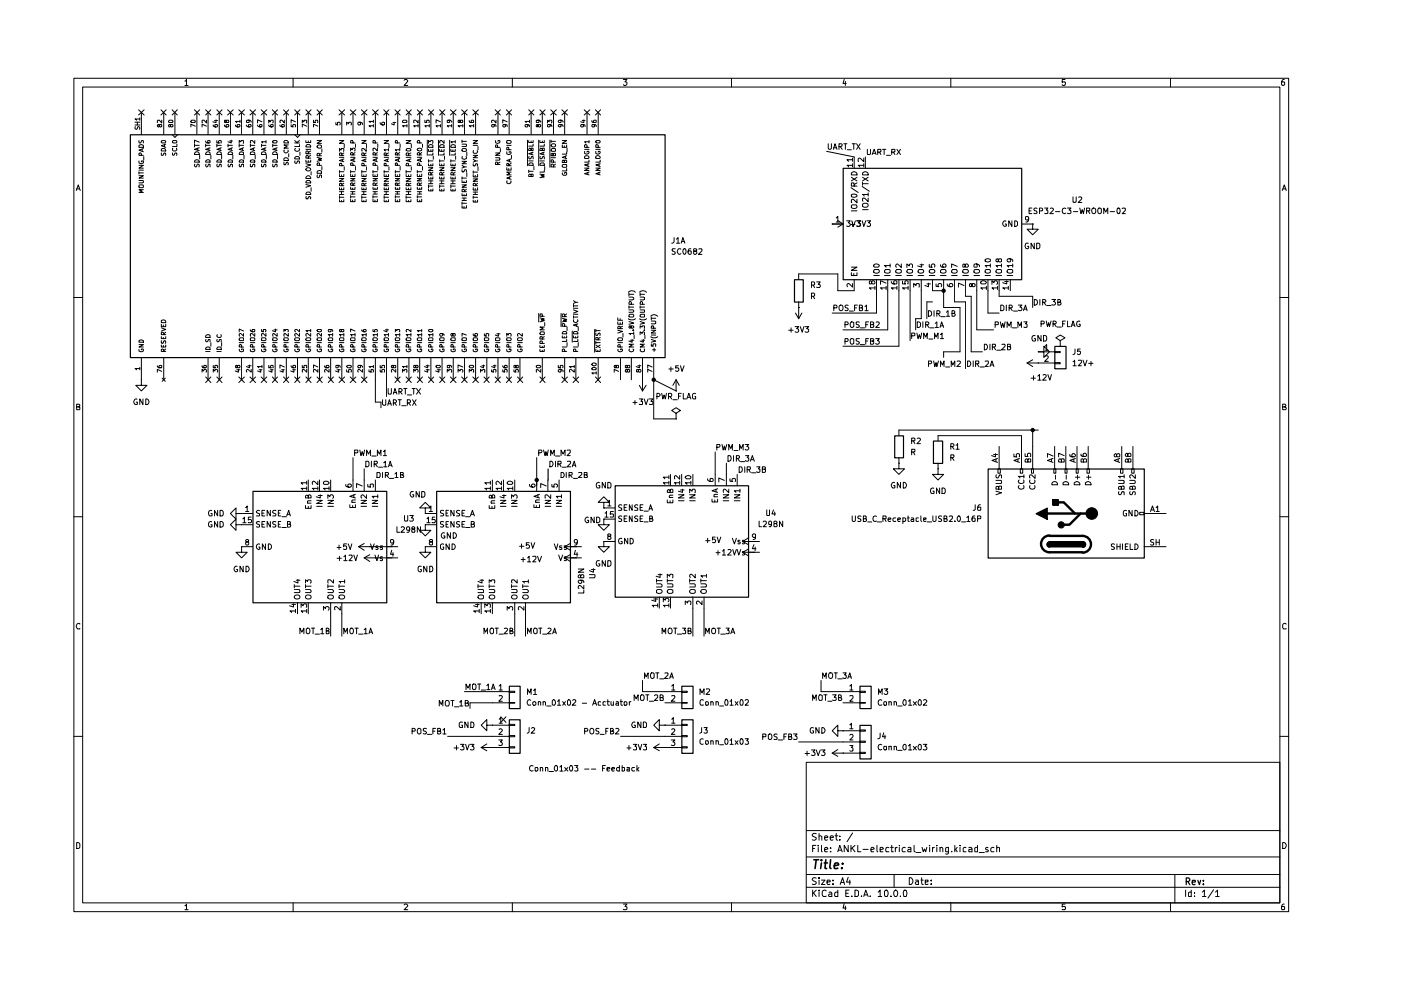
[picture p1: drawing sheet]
<svg xmlns="http://www.w3.org/2000/svg" width="297mm" height="210mm" viewBox="0 0 297 210" stroke-linecap="round" stroke-linejoin="round" font-family="sans-serif">
<g fill="none" stroke="#000" stroke-width=".21">
<path d="M15.7 16.6h257.5v176.7h-257.5zM17.5 18.5h253.9v172.9h-253.9zM39.2 17.2h.2l.1-.4v1.3M39.2 18.1h.7M62.1 16.6v1.9M85.7 17l.2-.2h.3l.2 .3-.7 1h.7M108.6 16.6v1.9M132.2 16.8h.7l-.4 .6 .4 .1v.4l-.2 .2h-.4l-.1-.2M155.1 16.6v1.9M179 16.8l-.3 .9h.7M179.2 17.3v.8M201.6 16.6v1.9"/>
<path d="M225.8 16.8h-.6v.6h.6l.1 .1-.1 .5-.4 .1-.2-.2M248.2 16.6v1.9M272.3 16.8h-.3a.93 .93 0 0 0-.2 1.2h.5l.1-.5-.1-.1h-.5l-.1 .1M28.6 26.5h1M28.6 25.9h1M28.7 26.8l-.1 .5 .3 .1 .5-.6a.36 .36 0 0 1 .1 .6M29.1 25.9v.6M29.4 23.3l1.2 1.1M29.5 39.3l.7-.1 .2 .1v.4l-.8 .1-.1-.1zM29.5 38.3l.9 .1v.3l-.2 .1h-.7M29.5 37.3h.9l-.9 .5h.9M29.5 35.1h.9l-.9 .5h.9"/>
<path d="M29.5 34.1v.4l.1 .1 .4 .1 .4-.2v-.4h-.4v.2M29.5 30.8l.4-.2 .3 .1 .2 .1v.4h-.9zM29.5 29.8v.5h.3l.3-.5 .3 .1v.4M29.5 36.4v.5M29.5 36.7h.9M29.5 36.1h.9M29.6 25.2h-1l.4 .3M29.6 25v.5M30 32.9v-.3l-.2-.2-.3 .1v.4h.9M30 23.9v4.6M30.1 31.7v.4M30.4 31.5l-.9 .3 .9 .4"/>
<path d="M30.5 33.2v.8M30.6 23.3l-1.2 1.1M33.8 26.6l.1-.2 .4 .1v.3l-.3 .1-.3-.5h-.3v.4l.1 .1 .3-.1M34.1 23.3l1.1 1.1M34.2 32.4l.1 .5h.2l.2-.4 .3-.1 .1 .2v.3M34.2 31.7l.2-.2h.5l.2 .5h-.9zM34.2 29.9l.8-.1 .1 .3-.1 .2h-.6l-.2-.1zM34.3 25.5v.6l-.5-.6h-.4v.5M34.7 23.9v4.6M34.9 30.6v.6M35.1 30.6l-.9 .3 .9 .3M35.2 23.3l-1.1 1.1"/>
<path d="M35.8 25.6l.7-.1 .2 .4-.8 .1-.2-.2zM36.2 26.6v-.2h.4l.1 .4a.39 .39 0 0 1-.5 0 .39 .39 0 0 1-.1-.4h-.3l-.1 .4 .2 .1 .3-.1M36.5 28.5l.6 .6 .6-.6M36.5 23.3l1.1 1.1M36.6 32.4v.5h.1l.5-.5h.2v.5M36.6 29.9l.7-.1 .2 .3-.2 .2h-.6l-.1-.1zM36.7 31.4l-.1 .4 .1 .2h.6l.2-.3-.1-.3M37.1 23.9v4.6M37.5 30.6v.5h-.9M37.6 23.3l-1.1 1.1M40.5 25.7l.1-.2h.6l.2 .4-.8 .1-.1-.1zM41.2 30.8h1"/>
<path d="M41.2 30.6v.6M41.2 23.3l1.1 1.1M41.3 34.8a.35 .35 0 0 0-.1 .4 .35 .35 0 0 0 .4 .2l.3-.6 .3 .2v.4M41.3 34a.53 .53 0 0 1 .6-.1 .53 .53 0 0 1 .3 .5h-1zM41.4 26.8l-.9-.5v.6M41.4 32.3a.55 .55 0 0 1 .6 0 .55 .55 0 0 1 .2 .5h-1zM41.7 23.9v4.6M41.9 31.4v.4M42.2 31.3l-1 .4 1 .2M42.2 30.1l-1-.4v.7M42.3 32.9v.8M42.3 23.3l-1.1 1.1"/>
<path d="M43.6 29.9l.3 .4h.5v-.5l-.4 .1v.3l.2 .1M43.6 30.8h.9M43.6 30.6v.6M43.6 23.3l1.1 1.1M43.7 34.8l-.1 .3 .2 .3 .2-.1 .3-.5 .2 .1v.5M43.7 34l.3-.1 .4 .1 .1 .4h-.9zM43.8 26.8l-1-.5v.6M43.8 25.5v.6l-.5-.6-.5 .1 .1 .4M43.8 32.3h.6l.1 .5h-.9zM44.1 23.9v4.6M44.3 31.4v.4M44.5 31.3l-.9 .4 .9 .2"/>
<path d="M44.7 32.9v.8M44.7 23.3l-1.1 1.1M45.2 26.5v.3l.8 .1 .1-.1v-.4l-.5 .1v.3l.1 .1M45.5 25.6h.6M45.8 25.4v.6l-.7-.2M46 29.8v.5h.5l-.2-.1 .2-.4 .4 .1-.1 .4M46 30.8h.9M46 30.6v.6M46 23.3l1.1 1.1M46.1 34.8l-.1 .3 .1 .3 .3-.1 .3-.5 .2 .1v.5M46.1 34l.3-.1 .4 .1 .1 .4h-.9zM46.1 32.3h.7l.1 .5h-.9z"/>
<path d="M46.5 23.9v4.6M46.7 31.4v.4M46.9 31.3l-.9 .4 .9 .2M47 32.9v.8M47.1 23.3l-1.1 1.1M47.6 26.5v.3l.7 .1 .2-.1-.1-.4-.5 .1v.3l.2 .1M47.9 25.7l.1-.2h.4l.1 .2-.1 .3h-.4l-.1-.4-.2-.1-.1 .4 .2 .1 .1-.2M48.3 23.3l1.1 1.1M48.3 30.8h1M48.3 30.6v.6M48.4 34.8v.5h.4a.36 .36 0 0 1 .1-.4 .36 .36 0 0 1 .4 0v.5M48.4 34l.4-.1 .4 .1 .1 .4h-1z"/>
<path d="M48.5 32.3h.7l.1 .5h-1zM48.7 29.9h.6M48.9 23.9v4.6M49 29.7v.6l-.7-.2M49 31.4v.4M49.3 31.3l-1 .4 1 .2M49.4 32.9v.8M49.4 23.3l-1.1 1.1M50 26.5v.3l.7 .1 .2-.1-.1-.4-.5 .1v.3l.2 .1M50.6 23.3l1.2 1.1M50.7 30.4v-.6l.4 .3v-.3h.5v.6M50.7 30.8h.9"/>
<path d="M50.7 30.6v.6M50.8 34.8v.5h.3a.36 .36 0 0 1 .1-.4 .36 .36 0 0 1 .4 0v.5M50.8 34l.3-.1 .5 .1v.4h-.9zM50.9 25.7h-.9l.2 .3M50.9 32.3h.7v.5h-.9zM50.9 25.5v.5M51.2 23.9v4.6M51.4 31.4v.4M51.6 31.3l-.9 .4 .9 .2M51.7 32.9v.8M51.8 23.3l-1.2 1.1M52.2 26.5v.2a.7 .7 0 0 0 1.1 .1l-.1-.4h-.5v.4l.1 .1"/>
<path d="M52.7 25.5l.1 .1v.3l-.5 .1v-.5h.7l.3 .4M53 23.3l1.2 1.1M53.1 34.8v.5a.36 .36 0 0 0 .4 0 .36 .36 0 0 0 .1-.4h.4v.5M53.1 34a.53 .53 0 0 1 .6-.1 .53 .53 0 0 1 .3 .5h-.9zM53.1 30.8h.9M53.1 30.6v.6M53.2 32.3h.6l.2 .1v.4h-.9zM53.6 23.9v4.6M53.8 31.4v.4M54 31.3l-.9 .4 .9 .2M54 29.8v.6l-.5-.6-.4 .1 .1 .4M54.1 32.9v.8"/>
<path d="M54.2 23.3l-1.2 1.1M54.6 26.5l.1 .3 .7 .1 .1-.1v-.4l-.5 .1v.3l.2 .1M55.4 23.3l1.2 1.1M55.5 34.8v.5a.36 .36 0 0 0 .4 0 .36 .36 0 0 0 .1-.4l.2-.1 .2 .2-.1 .4M55.5 34a.53 .53 0 0 1 .5-.1 .53 .53 0 0 1 .4 .5h-.9zM55.5 30.8h.9M55.5 30.6v.6M55.5 25.8l-.9-.4v.7M55.5 32.3a.55 .55 0 0 1 .6 0 .55 .55 0 0 1 .3 .5h-.9zM56 23.9v4.6M56.1 31.4v.4M56.4 31.3l-.9 .4 .9 .2"/>
<path d="M56.4 30.1h-.9l.2 .2M56.4 29.8v.5M56.5 32.9v.8M56.6 23.3l-1.2 1.1M57 26.5l.1 .3 .6 .1 .2-.1-.1-.4h-.3l-.2 .2 .3 .3M57 26.1v-.6l.3 .3 .2-.3h.3v.6M57.7 23.3l1.1 1.1M57.8 34.8v.5l.2 .1 .3-.5 .3-.1 .2 .2-.1 .4M57.8 34a.53 .53 0 0 1 .6-.1 .53 .53 0 0 1 .4 .5h-1zM57.8 29.9l.8-.1 .2 .3-.2 .2h-.6l-.2-.1zM57.8 30.8h1M57.8 30.6v.6"/>
<path d="M57.9 32.3a.55 .55 0 0 1 .6 0 .55 .55 0 0 1 .3 .5h-1zM58.3 23.9v4.6M58.5 31.4v.4M58.8 31.3l-1 .4 1 .2M58.8 32.9v.8M58.8 23.3l-1.1 1.1M59.4 26.5v.3l.7 .1 .2-.1-.1-.4h-.4l-.1 .4 .2 .1M60.1 23.3l1.1 1.1M60.2 34.4v.5l.2 .1 .2-.2 .1-.3 .3-.1 .1 .2-.1 .4M60.2 33.6a.54 .54 0 0 1 .6-.1 .54 .54 0 0 1 .3 .5h-.9zM60.2 30l.2-.2h.5l.2 .3v.2h-.9zM60.3 25.5v.6l-.5-.6h-.4v.5"/>
<path d="M60.3 31.8l-.1 .4a.45 .45 0 0 0 .7 .1l.2-.2-.1-.3M60.7 23.9v4.6M61.1 30.7h-.9l.7 .4-.7 .3h.9M61.2 32.6v.7M61.2 23.3l-1.1 1.1M61.7 26.4v.4l.4 .1v-.5h.5v.5M62.5 33.4l.2-.2h.5l.3 .2v.3h-1zM62.5 28.5l.6 .6 .6-.6M62.5 30.3h1M62.5 29.8l.6 .5M62.5 23.3l1.1 1.1M62.6 34.1l-.1 .4 .2 .1h.2l.2-.5h.3v.5"/>
<path d="M62.7 25.8l-1-.4v.7M62.7 31.5h-.1a.45 .45 0 0 0 .4 .6 .45 .45 0 0 0 .4-.6M63.1 23.9v4.6M63.5 30.6v.5h-1M63.5 29.8l-.6 .4M63.6 32.3v.6M63.6 23.3l-1.1 1.1M64.1 26.1v-.6l.3 .3 .1-.3h.4v.6M64.9 39.1l1 .3-1 .3M64.9 38.5l.2-.2h.5l.3 .2v.3h-1zM64.9 37.6l.5-.3 .5 .3v.2h-1zM64.9 35.8a.6 .6 0 0 1 1 0v.2a.6 .6 0 0 1-1 0z"/>
<path d="M64.9 34.7l1 .3-1 .3M64.9 34v.4h1v-.4M64.9 29.8v.4h1v-.4M64.9 31.7h1M64.9 23.3l1.1 1.1M64.9 30.8l.2-.2h.5l.3 .6h-1zM65 26.8l-.9-.5v.6M65.4 33.5v-.4l-.4-.2-.1 .6h1M65.4 32.6v-.5l-.4-.1-.1 .2v.4h1M65.4 23.9v4.6M65.4 29.9v.3M65.4 34v.4"/>
<path d="M65.9 32.9l-.5 .4M65.9 32l-.5 .3M66 36.4v.7M66 39.8v.8M66 23.3l-1.1 1.1M66.5 25.5v.5h.4v-.5h.4v.5M67.2 33.4l1 .2-.7 .2 .7 .2-1 .2M67.2 31a.59 .59 0 0 1 1-.1l-.1 .4a.6 .6 0 0 1-.9-.1zM67.2 29.8h1l-1 .6h1M67.2 23.3l1.1 1.1M67.3 37.1l-.1 .4 .2 .2 .3-.2 .2-.4 .3 .1v.5M67.3 36.3l.3-.1h.5l.1 .5h-1z"/>
<path d="M67.4 26.8l-.9-.5v.6M67.7 35.1v-.5l-.4-.1-.1 .6h1M67.7 33v-.4l-.4-.1-.1 .5h1M67.7 23.9v4.6M68.2 32.5l-.5 .3M68.2 31.6v.7M68.2 35.3v.7M68.3 23.3l-1.1 1.1M71.2 26v.4l.4 .1-.1-.5 .5-.1 .1 .2v.4M71.9 23.3l1.2 1.1M72 39.8v.4h.9v-.4M72 37.8h.9l-.9 .6h.9"/>
<path d="M72 37v.4h.9v-.4M72 32.1v-.6l.3 .3 .1-.3h.4v.6M72 29.8h.9l-.9 .6h.9M72 36.4h.9M72 33.4h.9M72 36.2v.5M72.4 37.1v.3M72.4 39.9v.3M72.5 39.4l-.1-.5h-.3l-.1 .5h.9M72.5 35.1l-.1-.5h-.3l-.1 .5h.9M72.5 32.9l-.1-.5h-.3l-.1 .5h.9M72.5 23.9v4.6"/>
<path d="M72.6 33.8v.4M72.9 33.7l-.9 .3 .9 .3M72.9 38.9l-.4 .2M72.9 32.4l-.4 .3M73 30.6v.7M73 35.4v.7M73.1 23.3l-1.2 1.1M73.5 26.5v-.6l.4 .3v-.2l.4-.1 .2 .2-.1 .4M74.3 23.3l1.1 1.1M74.3 39.7v.4h1v-.4M74.3 37.8h1l-1 .6h1M74.3 36.9v.5h1v-.5"/>
<path d="M74.3 32v-.6l.4 .3 .1-.3 .5 .1-.1 .5M74.3 36.2v.5M74.3 36.4h1M74.3 33.4h1M74.8 37.1v.3M74.8 39.9v.2M74.8 39.3v-.4l-.1-.1-.4 .1v.4h1M74.8 35.1v-.4l-.1-.2-.4 .1v.5h1M74.8 32.9v-.4l-.1-.2-.4 .1v.5h1M74.8 30.3v-.5l-.5 .1v.4h1M74.8 23.9v4.6M75 33.7v.5"/>
<path d="M75.3 33.6l-1 .4 1 .3M75.3 38.8l-.5 .3M75.3 32.3l-.5 .4M75.4 30.6v.6M75.4 35.3v.8M75.4 23.3l-1.1 1.1M76.3 25.9l.2 .1v.4l-.5 .1-.1-.2 .1-.4 .8 .2 .1 .3M76.6 23.3l1.2 1.1M76.7 39.8v.4h.9v-.4M76.7 37.8h.9l-.9 .6h.9M76.7 37v.4h.9v-.4M76.7 29.8h.9l-.9 .6h.9"/>
<path d="M76.7 36.4h.9M76.7 33.4h.9M76.7 36.2v.5M77.1 37.1v.3M77.1 39.9v.3M77.2 39.4l-.1-.5h-.4v.5h.9M77.2 35.1l-.1-.5-.4 .1v.4h.9M77.2 32.9l-.1-.5-.4 .1v.4h.9M77.2 23.9v4.6M77.4 33.8v.4M77.6 33.7l-.9 .3 .9 .3M77.6 31.5v.6l-.5-.6-.4 .1 .1 .4"/>
<path d="M77.6 38.9l-.4 .2M77.6 32.4l-.4 .3M77.7 30.6v.7M77.7 35.4v.7M77.8 23.3l-1.2 1.1M79 23.3l1.2 1.1M79.1 39.7v.4h.9v-.4M79.1 37.8h.9l-.9 .6h.9M79.1 36.9v.5h.9v-.5M79.1 36.4h.9M79.1 33.4h.9M79.1 36.2v.5"/>
<path d="M79.2 26.7h-1l.3 .2M79.2 25.7h-1l.3 .3M79.2 25.5v.5M79.2 26.4v.5M79.5 37.1v.3M79.5 39.9v.2M79.6 39.3l-.1-.4h-.4v.4h.9M79.6 35.1l-.1-.5h-.4v.5h.9M79.6 32.9l-.1-.5h-.4v.5h.9M79.6 30.3l-.1-.5h-.3l-.1 .5h.9M79.6 23.9v4.6M79.8 33.7v.5"/>
<path d="M80 33.6l-.9 .4 .9 .3M80 31.4v.6l-.7-.6-.2 .1 .1 .5M80 38.8l-.4 .3M80 32.3l-.4 .4M80.1 30.6v.6M80.1 35.3v.8M80.2 23.3l-1.2 1.1M80.6 26l.1 .3 .3 .2 .5-.1v-.4l-.3-.1-.3 .2v.2l.3 .2M81.4 23.3l1.1 1.1M81.4 39.8v.4h1v-.4M81.4 37.8h1l-1 .6h1M81.4 37v.4h1v-.4"/>
<path d="M81.4 29.8h1l-1 .6h1M81.4 36.4h1M81.4 33.4h1M81.4 36.2v.5M81.9 39.4v-.5h-.4l-.1 .5h1M81.9 35.1v-.4l-.4-.1-.1 .5h1M81.9 32.9v-.4l-.4-.1-.1 .5h1M81.9 37.1v.3M81.9 39.9v.3M82 23.9v4.6M82.1 33.8v.4M82.4 33.7l-1 .3 1 .3"/>
<path d="M82.4 31.7h-1l.3 .3M82.4 38.9l-.5 .2M82.4 32.4l-.5 .3M82.4 31.5v.5M82.5 30.6v.7M82.5 35.4v.7M82.5 23.3l-1.1 1.1M83.3 26h.6M83.6 25.9v.6l-.6-.3M83.7 23.3l1.1 1.1M83.8 39.7v.4h1v-.4M83.8 37.8h1l-1 .6h1"/>
<path d="M83.8 36.9v.5h1v-.5M83.8 36.4h1M83.8 33.4h1M83.8 36.2v.5M84.2 39.3v-.4h-.4v.4h1M84.2 35.1v-.5h-.4v.5h1M84.2 32.9v-.5h-.4v.5h1M84.2 30.3v-.4l-.3-.1-.1 .5h1M84.2 37.1v.3M84.2 39.9v.2M84.3 23.9v4.6M84.5 33.7v.5"/>
<path d="M84.8 33.6l-1 .4 1 .3M84.8 31.7h-1l.3 .3M84.8 38.8l-.6 .3M84.8 32.3l-.6 .4M84.8 31.4v.6M84.8 30.6v.6M84.8 35.3v.8M84.8 23.3l-1.1 1.1M85.3 25.7l.2-.2h.6l.2 .4-.8 .1-.2-.1zM86.1 39.8v.4h1v-.4M86.1 37.8h1l-1 .6h1M86.1 37v.4h1v-.4"/>
<path d="M86.1 29.8h1l-1 .6h1M86.1 36.4h1M86.1 33.4h1M86.1 36.2v.5M86.1 23.3l1.1 1.1M86.2 31.6l.7-.1 .2 .3-.2 .2h-.5l-.3-.2zM86.3 26.7h-1l.3 .2M86.3 26.4v.5M86.6 39.4v-.5h-.4l-.1 .5h1M86.6 35.1v-.4l-.4-.1-.1 .5h1M86.6 32.9v-.4l-.4-.1-.1 .5h1M86.6 37.1v.3"/>
<path d="M86.6 39.9v.3M86.7 23.9v4.6M86.8 33.8v.4M87.1 33.7l-1 .3 1 .3M87.1 38.9l-.5 .2M87.1 32.4l-.5 .3M87.2 30.6v.7M87.2 35.4v.7M87.2 23.3l-1.1 1.1M88.5 39.7v.4h.9v-.4M88.5 37.8h.9l-.9 .6h.9M88.5 36.9v.5h.9v-.5"/>
<path d="M88.5 36.4h.9M88.5 33.4h.9M88.5 36.2v.5M88.5 23.3l1.1 1.1M88.6 31.5l.5-.1 .3 .2a.48 .48 0 0 1-.4 .4 .48 .48 0 0 1-.5-.3zM88.6 26.7h-.9l.3 .2M88.6 25.5v.6l-.5-.6-.4 .1 .1 .4M88.6 26.4v.5M89 39.3v-.4l-.4-.1-.1 .1v.4h.9M89 35.1v-.5l-.4-.1-.1 .2v.4h.9M89 32.9v-.5l-.4-.1-.1 .2v.4h.9M89 30.3v-.4l-.4-.1-.1 .5h.9"/>
<path d="M89 23.9v4.6M89 37.1v.3M89 39.9v.2M89.2 33.7v.5M89.4 33.6l-.9 .4 .9 .3M89.4 38.8l-.4 .3M89.4 32.3l-.4 .4M89.6 30.6v.6M89.6 35.3v.8M89.6 23.3l-1.1 1.1M90.1 25.5v.5h.4v-.5h.4v.5M90.6 29.7v3.2"/>
<path d="M90.8 37.5v.4h1v-.4M90.8 35.6h1l-1 .6h1M90.8 34.7v.4h1v-.4M90.8 31.7v.4h1v-.4M90.8 30.4v-.6l.4 .3 .2-.3h.3v.6M90.8 33.9v.5M90.8 39.2v.6M90.8 39.5h1M90.8 38.9h1M90.8 38.4h1M90.8 34.1h1M90.8 23.3l1.1 1.1"/>
<path d="M90.9 30.8l.4-.2 .4 .1 .1 .5h-1zM91 26.7h-.9l.2 .2M91 26.4v.5M91.4 37.1v-.5l-.4-.1-.2 .6h1M91.4 23.9v4.6M91.4 31.7v.4M91.4 34.8v.3M91.4 37.6v.3M91.4 38.4v.5M91.8 32.4v.5h-1M91.8 36.5l-.4 .3M91.9 33.1v.7"/>
<path d="M91.9 23.3l-1.1 1.1M93 29.7v3.2M93.2 37.5v.4h.9v-.4M93.2 35.6h.9l-.9 .6h.9M93.2 34.7v.4h.9v-.4M93.2 31.7v.4h.9v-.4M93.2 39.5h.9M93.2 38.9h.9M93.2 38.4h.9M93.2 34.1h.9M93.2 33.9v.5M93.2 39.2v.6"/>
<path d="M93.2 23.3l1.1 1.1M93.3 30.8l.3-.2 .5 .1v.5h-.9zM93.4 26.7h-.9l.2 .2M93.4 25.8l-.9-.4v.7M93.4 26.4v.5M93.6 31.7v.4M93.6 34.8v.3M93.6 37.6v.3M93.6 38.4v.5M93.7 37.1l-.1-.5-.2-.1-.2 .6h.9M93.7 23.9v4.6M94.1 32.4v.5h-.9"/>
<path d="M94.1 29.8v.6l-.5-.6h-.3v.5M94.1 36.5l-.4 .3M94.2 33.1v.7M94.3 23.3l-1.1 1.1M95.2 25.5l.1 .1v.3l-.4 .1v-.5h.6l.3 .4M95.3 29.7v3.2M95.5 23.3l1.2 1.1M95.6 37.5v.4h.9v-.4M95.6 35.6h.9l-.9 .6h.9M95.6 34.7v.4h.9v-.4M95.6 31.7v.4h.9v-.4M95.6 39.5h.9"/>
<path d="M95.6 38.9h.9M95.6 38.4h.9M95.6 34.1h.9M95.6 33.9v.5M95.6 39.2v.6M95.7 30.8l.3-.2 .4 .1 .1 .5h-.9zM95.8 26.7h-1l.3 .2M95.8 26.4v.5M96 31.7v.4M96 34.8v.3M96 37.6v.3M96 38.4v.5"/>
<path d="M96.1 37.1l-.1-.5-.2-.1-.2 .6h.9M96.1 23.9v4.6M96.5 32.4v.5h-.9M96.5 30.1h-.9l.2 .2M96.5 36.5l-.4 .3M96.5 29.8v.5M96.6 33.1v.7M96.7 23.3l-1.2 1.1M97.5 25.7l.1-.2h.4l.1 .2-.1 .3h-.4l-.1-.4-.3-.1v.5h.3v-.2M97.9 23.3l1.2 1.1M98 39.2h.9l-.9 .5h.9M98 38.3v.4h.9v-.4"/>
<path d="M98 36v.4a.42 .42 0 0 0 .6-.4l.3 .1v.4M98 35.1l.5 .3-.5 .2M98 34.2h.9l-.9 .5h.9M98 31.7l.1-.2h.6l.2 .2v.3l-.8 .1-.1-.1zM98 30.6h.9l-.1 .5h-.8M98 29.7v.5M98 37.5v.5M98 37.8h.9M98 30h.9M98 33.2v.1a.53 .53 0 0 0 .3 .5 .53 .53 0 0 0 .6-.2l-.1-.4M98.1 26.7h-1l.4 .2M98.1 26.4v.5"/>
<path d="M98.4 38.4v.3M98.5 23.9v4.6M98.5 35.4h.4M99 32.3v.7M99 36.7v.7M99.1 23.3l-1.2 1.1M99.5 25.6l.2 .4h.6v-.5l-.4 .1v.3l.2 .1M100.2 23.3l1.2 1.1M100.3 39.8v.5h1v-.5M100.3 37.9h1l-1 .5h1M100.3 37v.5h1v-.5M100.3 34.7v.4a.42 .42 0 0 0 .6-.4h.3v.5"/>
<path d="M100.3 33.8l.5 .3-.5 .3M100.3 32.9h1l-1 .5h1M100.3 29.8h1l-1 .6h1M100.3 36.2v.5M100.3 36.5h1M100.3 30.8h1M100.4 26.7h-.9l.3 .2M100.4 31.9l-.1 .4 .2 .2h.5l.3-.3-.1-.3M100.4 26.4v.5M100.8 37.2v.3M100.8 40v.3M100.8 39.4v-.4l-.1-.1h-.4v.5h1"/>
<path d="M100.8 34.1h.5M100.8 23.9v4.6M101.3 38.9l-.5 .3M101.3 31.1v.6M101.3 35.4v.8M101.4 23.3l-1.2 1.1M104.6 26.4l.2 .4-.4 .1-.2-.1 .1-.4h.7l.2 .4M105 23.3l1.1 1.1M105.1 33.4h.8l.1 .2-.1 .4h-.8M105.1 32.4h.9l-.9 .5h.9M105.1 29.8v.4a.48 .48 0 0 0 .6 .2 .48 .48 0 0 0 .2-.6h-.3v.2M105.2 25.5v.6l-.6-.6h-.3v.5"/>
<path d="M105.5 34.9v-.4l-.3-.1-.1 .5h.9M105.5 31.2v-.4l-.3-.1-.1 .5h.9M105.6 23.9v4.6M106 34.4l-.5 .3M106.1 31.5v.7M106.1 23.3l-1.1 1.1M107 26.4l.2 .4-.4 .1-.2-.1 .1-.4h.7l.1 .4M107.4 23.3l1.1 1.1M107.4 35.6v.5h1v-.5M107.4 32.2v.4a.48 .48 0 0 0 .6 .1 .48 .48 0 0 0 .3-.5h-.4v.1M107.4 29.9l.8-.1 .2 .4-.2 .2h-.7zM107.4 30.8h1"/>
<path d="M107.5 25.8l-.9-.4v.7M107.5 38.4l-.1 .3a.46 .46 0 0 0 .6 .2 .46 .46 0 0 0 .3-.5M107.9 35.1v-.4h-.5v.4h1M107.9 31.7v-.4l-.4-.1-.1 .5h1M107.9 35.7v.4M107.9 23.9v4.6M108 33.9v.4M108 37.5v.4M108.4 37.4l-1 .4 1 .2M108.4 36.5h-1l.6 .3-.6 .3h1M108.4 33.7l-1 .3 1 .4M108.4 34.6l-.5 .4"/>
<path d="M108.5 32.9v.7M108.5 23.3l-1.1 1.1M111.8 26.4l.1 .2-.1 .3-.5-.1 .1-.4h.6l.3 .4M111.8 29.7v5.4M112.1 34.8l.3-.3h.5l.1 .2v.4h-.9zM112.1 29.8v.4h.9v-.4M112.1 34.1h.9M112.1 36.1v.5M112.1 36.3h.9M112.1 23.3l1.1 1.1M112.2 33.2l-.1 .3 .2 .2 .3-.2 .1-.3 .3 .1v.4M112.3 25.7h-1l.3 .3"/>
<path d="M112.3 25.5v.5M112.6 37.1l.1-.2h.2l.1 .5h-.9v-.3l.2-.2 .3 .2v.3M112.6 31.7l.1-.3h.2l.1 .5h-.9l.2-.5 .2 .1 .1 .4M112.6 23.9v4.6M112.6 29.9v.3M112.8 32.3v.5M113 32.3l-.9 .3 .9 .3M113 30.6v.4h-.9M113.2 35.3v.7M113.2 23.3l-1.1 1.1M114 26.6l.2-.2h.4v.2v.2l-.3 .1-.3-.1v-.4h-.2l-.1 .4 .2 .1 .1-.1M114 25.5l.3 .2-.1 .3h-.4v-.5h.6l.2 .4"/>
<path d="M114.2 29.7v5.4M114.5 36.9l.9 .2-.7 .2 .7 .2-.9 .2M114.5 34.8l.2-.3h.5l.2 .2v.4h-.9zM114.5 29.8v.4h.9v-.4M114.5 34.1h.9M114.5 23.3l1.1 1.1M114.6 33.2l-.1 .3 .1 .2 .4-.2 .1-.3 .3 .1v.4M115 31.7l.1-.3h.2l.1 .5h-.9l.1-.5 .3 .1 .1 .4M115 23.9v4.6M115 29.9v.3M115.1 32.3v.5M115.4 36.1v.4h-.9"/>
<path d="M115.4 32.3l-.9 .3 .9 .3M115.4 30.6v.4h-.9M115.5 35.3v.7M115.6 23.3l-1.1 1.1M116.1 26.1v-.6l.3 .3 .1-.3h.4v.6M116.4 26.4l.3 .4-.3 .1-.3-.1 .1-.4h.6l.2 .4M116.6 29.7v5.8M116.8 23.3l1.1 1.1M116.8 30.7a.59 .59 0 0 1 1-.1l-.1 .5a.6 .6 0 0 1-.9-.2zM116.8 30h1M116.8 33.4h1M116.8 29.7v.5"/>
<path d="M117 31.5h.7l.1 .5-.8 .1-.2-.2zM117.3 32.7v-.2l.5 .1v.4h-1v-.3l.2-.2 .3 .1v.4M117.3 35.4v-.4l-.3-.2-.2 .2v.4h1M117.3 34.4v-.4l-.3-.1-.2 .1v.4h1M117.3 23.9v4.6M117.8 34.8l-.5 .3M117.9 23.3l-1.1 1.1M118.8 26.4l.2 .1v.3h-.6v-.2l.1-.2 .8 .1 .1 .3M118.8 25.5l.2 .1v.3l-.5 .1-.1-.2 .1-.3h.6l.3 .4M119.1 23.3l1.2 1.1M119.2 35.1l.2-.2h.7v.5l-.7 .1zM119.2 30.7v.5h.9v-.5"/>
<path d="M119.2 29.8h.9l-.9 .6h.9M119.3 36.7l-.1 .2 .3 .3 .6-.2v-.4h-.4v.2M119.6 34.1l.1-.1h.4v.5h-.9v-.4l.2-.1h.2v.5M119.6 30.9v.3M119.7 23.9v4.6M119.9 33.1v.4M120.1 35.7v.5h-.9M120.1 33l-.9 .4 .9 .2M120.1 32.3v.4h-.9M120.2 31.4v.8M120.3 23.3l-1.2 1.1M123.4 25.6h.6"/>
<path d="M123.5 26.4l.2 .1v.3l-.4 .1-.2-.1 .1-.4h.7l.1 .4M123.8 25.4v.6l-.7-.2M123.9 23.3l1.2 1.1M124 35.6h.9l-.9 .6h.9M124 33.2v-.1a.6 .6 0 0 1 .9 .2l-.2 .3h-.7zM124 32.1v.4a.48 .48 0 0 0 .5 .1 .48 .48 0 0 0 .3-.5h-.3v.2M124 31.7h.9M124.5 31.2l-.1-.5h-.4v.5h.9M124.5 23.9v4.6M124.6 34.8v.4M124.6 36.6v.4M124.9 36.5l-.9 .3 .9 .3"/>
<path d="M124.9 34.7l-.9 .3 .9 .3M124.9 34v.4h-.9M124.9 30.1h-.9l.2 .2M124.9 29.8v.5M125.1 23.3l-1.2 1.1M125.5 25.6l.2 .4h.6v-.5h-.3l-.2 .2 .3 .3M125.9 26.4l.2 .1v.3l-.5 .1-.1-.1 .1-.4h.6l.2 .4M126.2 23.3l1.1 1.1M126.3 35.6h1l-1 .6h1M126.3 33.2l.1-.1a.6 .6 0 0 1 .9 .2l-.2 .3h-.7zM126.3 32.1v.4a.48 .48 0 0 0 .6 .1 .48 .48 0 0 0 .3-.5h-.4v.2M126.3 29.9l.8-.1 .2 .3-.2 .2h-.6l-.2-.1z"/>
<path d="M126.3 31.7h1M126.8 31.2l-.1-.5h-.4v.5h1M126.8 23.9v4.6M127 34.8v.4M127 36.6v.4M127.3 36.5l-1 .3 1 .3M127.3 34.7l-1 .3 1 .3M127.3 34v.4h-1M127.3 23.3l-1.1 1.1M175.3 32.1l5.8 1.2v2.3M175.6 30.5v.9l.3 .3 .4-.3v-.9M176.7 31.7l.3-1.2 .5 1.2"/>
<path d="M176.8 31.3h.6M177.9 31.1l.6-.1 .1-.4-.2-.1h-.5v1.2M178.1 31.1l.5 .6M178.9 30.5h.7M179.2 30.5v1.2M179.7 31.7h.8M180.4 39.8l1.5 1M180.5 36.7a.66 .66 0 0 1 .8-.3 .66 .66 0 0 1 .4 .7h-1.2zM180.5 37.6l1.2 .8M180.7 30.5h.7M180.8 35.1h-1.2l.3 .3M180.8 33.9h-1.2l.3 .3"/>
<path d="M180.8 33.5v.7M180.8 34.7v.7M181 30.5v1.2M181.1 39.5l-.1-.7h-.4l-.1 .7h1.2M181.6 30.5l.8 1.2M181.7 38.8l-.6 .3M181.7 37.6l-1.2 .8M182.4 30.5l-.8 1.2M182.8 39.5l1.5 1.1M182.9 36.7a.66 .66 0 0 1 .7-.3 .66 .66 0 0 1 .5 .7h-1.2zM182.9 38.9h1.2M182.9 38.6v.7"/>
<path d="M182.9 37.6l1.2 .8M183.1 35.1h-1.2l.4 .3M183.1 33.5v.8l-.8-.8-.4 .2 .1 .5M183.1 34.7v.7M183.5 33.3v2.3M183.9 31.7l.1 1.1h.4l.2-.2v-.9M184.1 37.6l-1.2 .8M184.9 32.8l.4-1.1 .5 1.1M185.1 32.5h.5M186.1 32.3l.7-.1v-.5h-.7v1.1M186.4 32.3l.4 .5M187.1 31.7h.7"/>
<path d="M187.5 31.7v1.1M188 32.9h.8M189.1 32.3l.6-.1v-.5h-.6v1.1M189.4 32.3l.3 .5M190.2 31.7l.7 1.1M190.9 31.7l-.7 1.1M16.2 40.4l.4-1.2 .4 1.2M16.3 40h.5M30.4 40.2h-.9l.6 .4-.6 .2h.9M64.9 41.7v.5h.4l.2-.5 .4 .1-.1 .4M64.9 40.9l.2-.2h.5l.3 .5h-1zM72 42.3v.5h.9v-.5"/>
<path d="M72 40.6h.9M72 41.5v.6M72 41.8h.9M72 41.2h.9M72.4 40.6v.6M72.4 42.5v.3M74.3 42.2v.6h1v-.6M74.3 41.5v.5M74.3 41.7h1M74.3 41.1h1M74.3 40.6h1M74.8 40.6v.5"/>
<path d="M74.8 42.4v.4M76.7 42.3v.5h.9v-.5M76.7 40.6h.9M76.7 41.8h.9M76.7 41.2h.9M76.7 41.5v.6M77.1 40.6v.6M77.1 42.5v.3M79.1 42.2v.6h.9v-.6M79.1 41.7h.9M79.1 41.1h.9M79.1 40.6h.9"/>
<path d="M79.1 41.5v.5M79.5 40.6v.5M79.5 42.4v.4M81.4 42.3v.5h1v-.5M81.4 40.6h1M81.4 41.8h1M81.4 41.2h1M81.4 41.5v.6M81.9 40.6v.6M81.9 42.5v.3M83.8 42.2v.6h1v-.6M83.8 41.7h1"/>
<path d="M83.8 41.1h1M83.8 40.6h1M83.8 41.5v.5M84.2 40.6v.5M84.2 42.4v.4M86.1 42.3v.5h1v-.5M86.1 40.6h1M86.1 41.8h1M86.1 41.2h1M86.1 41.5v.6M86.6 40.6v.6M86.6 42.5v.3"/>
<path d="M88.5 42.2v.6h.9v-.6M88.5 41.7h.9M88.5 41.1h.9M88.5 40.6h.9M88.5 41.5v.5M89 40.6v.5M89 42.4v.4M90.8 40v.5h1v-.5M91.4 40.1v.4M93.2 40v.5h.9v-.5M93.6 40.1v.4M95.6 40v.5h.9v-.5"/>
<path d="M96 40.1v.4M98 43.6v.5h.9v-.5M98 41.1v.4h.9v-.4M98 42.8v.5M98 43.1h.9M98 42.5h.9M98 42h.9M98.4 41.2v.3M98.4 42v.5M98.4 43.8v.3M98.5 40.6l-.1-.5h-.4v.5h.9M98.9 40.1l-.4 .4"/>
<path d="M100.3 42.4v.4h1v-.4M100.3 41.8h1M100.3 41.2h1M100.3 41.6v.5M100.3 40.7h1M100.8 40.7v.5M100.8 42.5v.3M142.9 50.4v.8l-.2 .3-.3 .1M143.2 52.7h-.6v.6l.5 .1 .1 .3-.3 .2-.4-.1M143.4 50.7l.4-.3v1.2M143.4 51.6h.7M144.4 52.8l-.6-.1a.67 .67 0 0 0-.2 .7 .67 .67 0 0 0 .5 .5l.3-.1"/>
<path d="M144.4 51.6l.4-1.2 .4 1.2M144.5 51.2h.6M144.9 52.7a.59 .59 0 0 1 .6 .4 .59 .59 0 0 1-.1 .7l-.2 .1a.71 .71 0 0 1-.3-1.2zM146.5 52.7l-.5 .1a.82 .82 0 0 0 .1 1.1l.5-.1v-.5l-.5-.1-.2 .2M147.2 53.3l-.1-.5 .5-.1 .1 .3-.2 .3h-.4v.5l.1 .1h.3l.2-.2v-.3l-.2-.1M148.2 52.8l.6-.1v.4l-.7 .8h.7M169.3 59.3v-1.2h8.3v3.5h3.5v-2.3M173.1 59.8h.8l-.4 .5 .4 .2v.3l-.2 .2-.6-.1M176.4 47.5h.1M176.4 47.5h2.3M177.3 46.2l.3-.3v1.2M177.3 47.1h.7"/>
<path d="M177.6 46.7l1.1 .8M178.7 47.5l-1.1 .7M179.5 46.8h.8l-.5 .4 .5 .3-.1 .4h-.7M180.3 47.6h1M180.5 57.8v.6h1.2v-.6M180.5 56.6h1.2l-1.2 .7h1.2M180.5 43.6l.2-.2h.8l.2 .5a.78 .78 0 0 1-1.2 0zM180.5 41.3a.75 .75 0 0 1 1.2 .3 .78 .78 0 0 1-1.2 0zM180.5 44.7h1.2M180.6 46.8l.3 1.2 .5-1.2M180.8 47.1v.9M181 58v.4"/>
<path d="M181.6 46.8h.8l-.5 .4 .5 .3-.1 .4h-.7M181.7 42.2v.8l-.9-.8-.3 .2 .1 .5M181.7 46.8h.8l-.5 .4 .5 .3-.1 .4h-.7M182.8 46.8l.3 1.2 .5-1.2M182.9 43.3a.77 .77 0 0 1 1.2 .1l-.1 .4a.72 .72 0 0 1-1.1-.2zM182.9 44.4h1.2M183.8 46.8h.8l-.5 .4 .5 .3-.1 .4h-.7M184.1 42v.8l-.9-.8-.3 .1 .1 .6M184.1 41.2h-1.2l.3 .4M184.1 40.9v.7M184.8 59.8l.2-.3h.3l.2 .3-.2 .4h-.4l-.1-.4-.3-.3-.2 .2v.4l.4 .1 .1-.2M185.3 57.3l.1-.2h.9l.1 .6a.78 .78 0 0 1-1.1 0z"/>
<path d="M185.3 56.1a.75 .75 0 0 1 1.1 .3l-.2 .2h-.8l-.1-.1zM185.3 58.4h1.1M185.8 59.3v7.1h-9.4M187.5 58.4h1.2M187.7 57.1h.9l.1 .2v.4a.86 .86 0 0 1-1.2 0zM188.2 59.3v10.6h-9.5M188.7 56.3h-1.2l.4 .3M188.7 56v.6M189 59.7l.1 .3 .2 .2h.8l.1-.5-.2-.2h-.3l-.2 .2v.4l.2 .1M189.9 58.4h1.2M190.1 57.1h.8l.2 .2v.4a.86 .86 0 0 1-1.2 0zM190.6 59.3v14.1h-11.9"/>
<path d="M191.1 56v.7l-.9-.7-.3 .2 .2 .4M191.3 59.6v.6h.6v-.5l.1-.2h.4l.1 .2-.1 .5M192.3 56.7v-.7l.5 .4 .2-.4h.3l.2 .1-.1 .6M192.3 58.4h1.2M192.4 57.1h.9l.2 .2v.4a.86 .86 0 0 1-1.2 0zM193 59.3v12.9M194.6 58.4h1.2M194.8 57.1h.9l.1 .6a.65 .65 0 0 1-.6 .2 .65 .65 0 0 1-.6-.5zM195.1 56.1h.7M195.3 59.3v8.3h-1.2v2.3M195.4 56v.6l-.8-.2M197 56v.6h.6l-.2-.4 .3-.2h.4v.6"/>
<path d="M197 58.4h1.2M197.2 57.1h.8l.2 .6a.65 .65 0 0 1-.7 .2 .65 .65 0 0 1-.5-.5zM197.7 59.3v2.3h2.4M199.4 56.1l.2 .5h.9v-.6h-.4l-.3 .2v.3l.3 .1M199.4 58.4h1.2M199.6 57.1h.8l.2 .6a.65 .65 0 0 1-.7 .2 .65 .65 0 0 1-.5-.5zM200.1 59.3v5.9h3.4v9.4h-3.4v1.2M201.8 58.4h1.1M201.9 57.1h.9l.1 .6a.78 .78 0 0 1-1.1 0zM202.4 59.3v4.7h2.3v14.1M202.9 56.5l-1.1-.5v.7M204.1 57.3l.2-.2h.8l.2 .6a.78 .78 0 0 1-1.2 0z"/>
<path d="M204.1 58.4h1.2M204.6 56.2l.2-.2h.3l.2 .2-.2 .4h-.4l-.1-.4-.3-.2-.2 .1v.5h.4l.1-.1M204.7 59.3v3.5h1.2v11.8h2.4M206.5 57.3l.2-.2h.8l.2 .6a.78 .78 0 0 1-1.2 0zM206.5 58.4h1.2M207 56l.2 .1v.5h-.6l-.1-.5 .2-.1 .8 .1 .2 .5M207.1 59.3v10.6h3.6M207.9 59.7a.75 .75 0 0 1 1.2 .2l-.2 .3h-.8l-.2-.2zM208.9 57.3l.1-.2h.8l.2 .2v.4a.73 .73 0 0 1-1.1 0zM208.9 55l.4-.1h.6l.1 .5a.78 .78 0 0 1-1.1-.1zM208.9 58.4h1.1M209.5 59.3v7.1h2.3"/>
<path d="M210 56.3h-1.1l.3 .3M210 56v.6M211.2 58.4h1.1M211.3 57.1h.9l.1 .2v.4a.86 .86 0 0 1-1.1 0zM211.7 55.1l.2-.2h.4v.6h-.5l-.1-.6a.31 .31 0 0 0-.5 .1 .31 .31 0 0 0 .1 .5h.2l.2-.2M211.8 59.3v3.5h7.1v2.4M212.3 56.3h-1.1l.3 .3M212.3 56v.6M213 59.7h.8M213.3 46.9a.54 .54 0 0 0-.7 .6 .54 .54 0 0 0 .8 .4v-.4h-.3M213.4 59.5v.7l-.8-.3M213.5 58.4h1.2"/>
<path d="M213.7 57.1h.8l.2 .2v.4a.86 .86 0 0 1-1.2 0zM214 54.9a.35 .35 0 0 1 .3 .3 .35 .35 0 0 1-.3 .3h-.4v-.6h.9l.2 .2v.4M214.2 59.3v2.3M214.5 46.8v1.2l-.6-1.2v1.2M214.7 56.3h-1.2l.4 .3M214.7 56v.6M215.1 46.8l.6 .3v.7l-.3 .2h-.3zM216.6 47.5h2.3M218 51.6h-.4a.67 .67 0 0 0-.3 .6 .67 .67 0 0 0 .5 .5l.3-.1v-.4h-.3M218.1 46.4l-.3 .3-.4-.2v-.5l.4-.1a.73 .73 0 0 1 0 1.2h-.3M218.2 44.7h.4M218.8 44.1h-.6v1.2h.6"/>
<path d="M218.9 47.5v1.1h1.2l-1.2 1.2-1.1-1.2h1.1M218.9 47.5h.1M219.3 51.6v1.1l-.7-1.1v1.1M219.8 51.6h.5l.2 .2v.6l-.4 .3h-.3zM219.9 44.2h-.6v.4l.5 .2 .1 .2-.3 .3-.4-.1M220.4 44.7h.6v-.5l-.6-.1v1.2M221.5 44.1h.7l-.4 .4 .4 .2v.5h-.7M222.7 44.2l.4-.1 .3 .3-.8 .9h.8M223.8 44.9h.9M226 44.2l-.3-.1a.6 .6 0 0 0-.5 .6 .6 .6 0 0 0 .5 .6l.3-.1M226.3 44.1h.8l-.4 .4 .3 .1v.6h-.7M227.5 41.7v1.1l.2 .1 .4-.1 .1-.1v-1"/>
<path d="M227.6 44.9h.9M228.7 41.8l.4-.1 .3 .4-.8 .8h.8M228.9 44.1l.3 1.2 .2-.9 .3 .9 .3-1.2M230.4 44.7h.6l.1-.5-.7-.1v1.2M230.7 44.7l.4 .6M231.6 44.3l.2-.2a.6 .6 0 0 1 .5 .6 .6 .6 0 0 1-.5 .6l-.3-.4zM233 44.1l.5 .2v.8l-.5 .2a.78 .78 0 0 1 0-1.2zM234 45.3v-1.2l.4 .9 .5-.9v1.2M235.4 44.9h.9M236.9 44.2l.3-.1a.78 .78 0 0 1 0 1.2l-.3-.1zM237.9 44.2h.7v.4l-.7 .7h.7M271.9 40.4l.4-1.2 .4 1.2"/>
<path d="M272 40h.6M15.7 63.1h1.8M29.5 74.1a.53 .53 0 0 0 .3 .5 .53 .53 0 0 0 .6-.2l-.1-.4h-.3v.2M29.5 73.1h.9l-.9 .5h.9M29.5 72.2a.53 .53 0 0 1 .5-.1 .53 .53 0 0 1 .4 .5h-.9zM29.6 78.1h-1l.4 .3M29.6 77.9v.5M30 75.8v4.7M33.4 77.6l.2 .4h.6v-.5h-.3l-.2 .1 .3 .4M34.2 73.2v.4h.9v-.4M34.2 72.2v.5a.36 .36 0 0 0 .4 0 .36 .36 0 0 0 .1-.4l.3-.1 .1 .2v.4M34.2 71.4v.4h.9v-.4"/>
<path d="M34.2 69.5l.9 .3-.9 .4M34.2 68.7v.6h.9v-.6M34.2 68a.54 .54 0 0 1 .6-.1 .54 .54 0 0 1 .3 .5h-.9zM34.3 78.7l-.9-.4v.6M34.6 68.9v.4M34.6 71.5v.3M34.6 73.2v.4M34.7 74.5l-.1-.4h-.4v.4h.9M34.7 71l-.1-.5h-.4v.5h.9M34.7 75.8v4.7M35.1 74l-.4 .3M35.1 70.4l-.4 .4"/>
<path d="M42.8 78.9v-.6l.4 .4 .1-.4h.3l.2 .2-.1 .4M42.8 77.6l.2 .4h.7v-.5h-.4l-.1 .3 .1 .2M43.6 73.8l.3-.2h.5l.1 .1v.4h-.9zM43.6 74.5h.9M43.6 79.9l1.1 1.2M43.7 72l-.1 .3 .2 .2 .3-.2 .1-.3 .3 .1v.4M43.7 71.1l.3-.1h.4l.1 .5h-.9zM44.1 75.8v4.7M44.7 72.6v.8M44.7 79.9l-1.1 1.2M45.2 78.9v-.6l.4 .4v-.3l.4-.1 .1 .2v.4M45.2 77.5v.5h.4v-.4l.5-.1v.5"/>
<path d="M46 73.8l.2-.2h.5l.2 .1v.4h-.9zM46 74.5h.9M46 79.9l1.1 1.2M46.1 72l-.1 .3 .1 .2 .4-.2 .1-.3 .3 .1v.4M46.1 71l-.1 .3 .2 .2h.5l.2-.1-.1-.4M46.5 75.8v4.7M47 72.6v.8M47.1 79.9l-1.1 1.2M50.2 78.4h.7M50.3 77.6l.1-.1h.4l.1 .1-.1 .4h-.4l-.2-.5-.2 .1v.4l.3-.2M50.5 78.3v.6l-.6-.2M50.6 79.9l1.2 1.2"/>
<path d="M50.7 71.8l.2-.2h.7v.5l-.7 .1zM50.7 72.6h.9M50.8 74.1a.47 .47 0 0 0 .3 .5 .47 .47 0 0 0 .5-.2v-.4h-.4v.2M51.2 73.6l-.1-.5h-.3l-.1 .5h.9M51.2 75.8v4.7M51.6 70.7v.6l-.6-.6-.3 .2 .1 .4M51.6 70.2l-.9-.4v.6M51.8 79.9l-1.2 1.2M52.6 77.6h.7M52.9 77.4v.6l-.7-.3M53 79.9l1.2 1.2M53.1 74.1a.53 .53 0 0 0 .3 .5 .53 .53 0 0 0 .6-.2l-.1-.4h-.3v.2"/>
<path d="M53.1 71.7l.7-.1 .2 .1v.4l-.8 .1zM53.1 69.9v.3l.7 .2 .2-.1-.1-.5h-.4l-.1 .4 .2 .2M53.1 72.6h.9M53.3 78.3v.6l-.7-.6-.4 .2 .1 .4M53.6 73.6l-.1-.5h-.3l-.1 .5h.9M53.6 75.8v4.7M54 70.7v.6l-.7-.6-.2 .1 .1 .5M54.2 79.9l-1.2 1.2M54.9 78.4h.6M55.3 78.3v.6l-.7-.2M55.4 79.9l1.2 1.2M55.5 74.1v.3a.54 .54 0 0 0 .5 .2 .54 .54 0 0 0 .4-.4l-.1-.2h-.3v.2"/>
<path d="M55.5 71.7l.7-.1 .2 .5-.2 .1h-.7zM55.5 69.8v.5l.4 .1v-.6h.4v.6M55.5 72.6h.9M55.5 77.7h-.9l.3 .3M55.5 77.5v.5M56 73.6l-.1-.5h-.4v.5h.9M56 75.8v4.7M56.4 70.7v.6l-.7-.6-.2 .1v.5M56.6 79.9l-1.2 1.2M57 77.5v.5h.5l-.2-.2 .2-.3 .4 .1-.1 .4M57.3 78.4h.6M57.7 78.3v.6l-.7-.2"/>
<path d="M57.7 79.9l1.1 1.2M57.8 74.1v.3a.48 .48 0 0 0 .6 .2 .48 .48 0 0 0 .3-.6h-.4v.2M57.8 71.7l.8-.1 .2 .5-.2 .1h-.7zM57.8 72.6h1M58.1 69.9h.7M58.3 73.6v-.4l-.4-.1-.1 .5h1M58.3 75.8v4.7M58.4 69.8v.6l-.7-.3M58.8 70.7v.6l-.7-.6-.3 .1 .1 .5M58.8 79.9l-1.1 1.2M59.7 78.4h.6M60 78.3v.6l-.6-.2"/>
<path d="M60.1 79.9l1.1 1.2M60.2 74.1v.3a.48 .48 0 0 0 .6 .2 .48 .48 0 0 0 .2-.6h-.3v.2M60.2 71.7l.8-.1 .1 .5-.1 .1h-.7zM60.2 70.4v-.6l.3 .3 .1-.3h.4v.6M60.2 72.6h.9M60.3 77.8l-.9-.4v.7M60.6 73.6v-.4l-.3-.1-.1 .5h.9M60.7 75.8v4.7M61.1 70.7v.6l-.6-.6-.3 .1 .1 .5M61.2 79.9l-1.1 1.2M61.7 77.6l.3 .4h.6v-.5h-.5v.3l.1 .2M62.1 78.4h.6"/>
<path d="M62.3 78.3v.6l-.7-.2M62.5 71.8l.2-.2h.6l.2 .5-.2 .1h-.6zM62.5 72.6h1M62.5 79.9l1.1 1.2M62.6 74.1a.44 .44 0 0 0 .4 .5 .44 .44 0 0 0 .4-.6h-.3v.2M63 73.6v-.4l-.3-.1-.2 .1v.4h1M63.1 75.8v4.7M63.5 70.7v.6l-.7-.6-.3 .2 .2 .4M63.5 69.8v.6l-.6-.6-.4 .2 .2 .4M63.6 79.9l-1.1 1.2M64.1 77.5v.5h.4v-.5l.5 .1-.1 .4M64.9 71.8l.1-.2h.7l.2 .5-.2 .1h-.7z"/>
<path d="M64.9 72.6h1M64.9 79.9l1.1 1.2M64.9 74.1a.47 .47 0 0 0 .5 .5 .47 .47 0 0 0 .5-.4l-.2-.2h-.3v.2M65 78.3v.6l-.7-.6-.2 .1 .1 .5M65.4 73.6v-.4l-.5-.1v.5h1M65.4 75.8v4.7M65.9 70.7v.6l-.7-.6-.3 .2v.4M65.9 70.1h-1l.3 .3M65.9 69.8v.6M66 79.9l-1.1 1.2M67.2 71.8l.2-.2h.7l.1 .5-.8 .1zM67.2 70l.2-.2 .8 .1a.48 .48 0 0 1-.5 .5 .48 .48 0 0 1-.5-.4z"/>
<path d="M67.2 72.6h1M67.2 79.9l1.1 1.2M67.3 74.1a.47 .47 0 0 0 .3 .5 .47 .47 0 0 0 .6-.2l-.1-.4h-.3v.2M67.4 78.3v.6l-.7-.6-.2 .1v.5M67.4 77.8l-.9-.4v.7M67.7 73.6v-.4l-.4-.1-.1 .5h1M67.7 75.8v4.7M68.2 70.7v.6l-.7-.6-.3 .2 .1 .4M68.3 79.9l-1.1 1.2M68.8 77.6l.2 .4h.7v-.5l-.5 .1v.3l.1 .1M69.6 71.8l.2-.2h.6l.1 .5-.7 .1zM69.6 72.6h.9"/>
<path d="M69.6 79.9l1.1 1.2M69.7 74.1a.47 .47 0 0 0 .3 .5 .47 .47 0 0 0 .5-.2l-.1-.4h-.2v.2M69.8 78.3v.6l-.7-.6-.3 .1 .1 .5M70 69.8l.2 .1v.4l-.4 .1-.2-.2 .1-.4h.7l.1 .5M70.1 73.6l-.1-.5h-.3l-.1 .5h.9M70.1 75.8v4.7M70.5 71h-.9l.2 .3M70.5 70.7v.6M70.7 79.9l-1.1 1.2M71.5 78.4h.6M71.5 77.5l.2 .1v.3l-.4 .1v-.5l.8 .1v.3M71.8 78.3v.6l-.7-.2"/>
<path d="M71.9 79.9l1.2 1.2M72 71.8l.1-.2h.7l.1 .5-.8 .1zM72 72.6h.9M72.1 74.1l-.1 .1a.56 .56 0 0 0 .9 .2l-.1-.4h-.3v.2M72.4 70l.1-.2h.3l.1 .5a.39 .39 0 0 1-.4 0 .39 .39 0 0 1-.2-.5h-.2l-.1 .4 .1 .2 .3-.2M72.5 73.6l-.1-.5h-.3l-.1 .5h.9M72.5 75.8v4.7M72.9 71h-.9l.2 .3M72.9 70.7v.6M73.1 79.9l-1.2 1.2M73.5 78.4v.4l.5 .1-.1-.5 .4-.1 .2 .2-.1 .4M73.5 77.6l.2-.1h.6l.2 .2-.2 .3h-.6z"/>
<path d="M74.3 79.9l1.1 1.2M74.3 74.1a.53 .53 0 0 0 .4 .5 .53 .53 0 0 0 .6-.2l-.1-.4h-.4v.2M74.3 71.7l.9-.1 .1 .5-.8 .1-.2-.1zM74.3 72.6h1M74.8 73.6v-.5h-.4l-.1 .5h1M74.8 75.8v4.7M75.3 71h-1l.3 .3M75.3 70.2l-1-.4v.6M75.3 70.7v.6M75.4 79.9l-1.1 1.2M76.3 77.5l.2 .1v.3l-.6 .1v-.5h.7l.3 .4M76.6 79.9l1.2 1.2"/>
<path d="M76.7 74.1v.3a.48 .48 0 0 0 .6 .2 .48 .48 0 0 0 .3-.6h-.4v.2M76.7 71.7l.8-.1 .1 .5-.1 .1h-.7zM76.7 69.9v.3a.72 .72 0 0 0 .9 0v-.4h-.5l-.1 .4 .2 .2M76.7 72.6h.9M76.9 78.3v.6l-.7-.6-.3 .2v.4M77.2 73.6l-.1-.5h-.3l-.1 .5h.9M77.2 75.8v4.7M77.6 71h-.9l.3 .3M77.6 70.7v.6M77.8 79.9l-1.2 1.2M78.2 78.4v.4l.5 .1v-.5h.5l-.1 .5M79.1 74.1v.3a.54 .54 0 0 0 .5 .2 .54 .54 0 0 0 .4-.4l-.1-.2h-.3v.2"/>
<path d="M79.1 71.7l.7-.1 .2 .5-.2 .1h-.6zM79.1 69.8v.5l.4 .1v-.6h.4v.6M79.1 72.6h.9M79.2 77.7h-1l.3 .3M79.2 77.5v.5M79.6 73.6l-.1-.5h-.3l-.1 .5h.9M79.6 75.8v9.5h1.2v1.1M80 71h-.9l.2 .3M80 70.7v.6M80.6 78.4v.4l.4 .1-.1-.4 .3-.2 .3 .1-.1 .5M80.6 77.5v.5h.4v-.5l.5 .1-.1 .4M81.4 74.1v.3a.48 .48 0 0 0 .6 .2 .48 .48 0 0 0 .3-.6h-.3v.2"/>
<path d="M81.4 71.7l.8-.1 .2 .5-.2 .1h-.7zM81.4 72.6h1M81.7 69.9h.7M81.9 73.6v-.4l-.4-.1-.1 .5h1M82 75.8v8.3M82 69.8v.6l-.6-.3M82.4 71h-1l.3 .3M82.4 70.7v.6M83.4 77.6l.1-.1 .4 .1-.1 .4h-.3l-.2-.5h-.2v.5h.2l.1-.2M83.7 79.9l1.1 1.2M83.8 74.1v.3a.48 .48 0 0 0 .6 .2 .48 .48 0 0 0 .3-.6h-.4v.2M83.8 71.7l.8-.1 .2 .5-.2 .1h-.7z"/>
<path d="M83.8 70.4v-.6l.4 .3v-.3h.5v.6M83.8 72.6h1M83.9 78.3v.6l-.7-.6-.2 .2 .1 .4M84.2 73.6v-.4l-.3-.1-.1 .5h1M84.3 75.8v4.7M84.8 71h-1l.3 .3M84.8 70.7v.6M84.8 79.9l-1.1 1.2M85.3 78.9v-.6l.4 .4 .2-.4 .4 .1-.1 .5M86.1 71.8l.2-.2h.7l.1 .5-.1 .1h-.7zM86.1 72.6h1M86.1 79.9l1.1 1.2"/>
<path d="M86.2 74.1a.44 .44 0 0 0 .5 .5 .44 .44 0 0 0 .3-.6h-.3v.2M86.3 77.7h-1l.3 .3M86.3 77.5v.5M86.6 73.6v-.4l-.4-.1-.1 .5h1M86.7 75.8v4.7M87.1 71h-1l.3 .3M87.1 69.8v.6l-.6-.6h-.3v.6M87.1 70.7v.6M87.2 79.9l-1.1 1.2M87.7 78.9v-.6l.4 .4 .1-.4h.3l.1 .2v.4M88.1 77.6l.1-.1h.4v.1v.4h-.4l-.1-.5-.4 .1 .1 .4h.3v-.2M88.5 71.8l.1-.2h.7l.1 .5-.8 .1z"/>
<path d="M88.5 72.6h.9M88.5 79.9l1.1 1.2M88.6 74.1a.47 .47 0 0 0 .3 .5 .47 .47 0 0 0 .5-.2l-.1-.4h-.2v.2M89 73.6v-.4l-.4-.1-.1 .5h.9M89 75.8v4.7M89.4 71h-.9l.3 .3M89.4 70.1h-.9l.3 .3M89.4 69.8v.6M89.4 70.7v.6M89.6 79.9l-1.1 1.2M90.3 77.6h.7M90.3 78.4h.7"/>
<path d="M90.7 78.3v.6l-.7-.2M90.7 77.4v.6l-.7-.3M90.8 71.8l.2-.2h.7l.1 .5-.8 .1zM90.8 70l.2-.2 .8 .1a.47 .47 0 0 1-.5 .5 .47 .47 0 0 1-.5-.4zM90.8 72.6h1M90.8 79.9l1.1 1.2M90.9 74.1a.47 .47 0 0 0 .3 .5 .47 .47 0 0 0 .6-.2l-.1-.4h-.3v.2M91.4 73.6v-.4l-.5-.1-.1 .5h1M91.4 75.8v4.7M91.8 71h-1l.3 .3M91.8 70.7v.6M91.9 79.9l-1.1 1.2"/>
<path d="M92.5 77.6l.7-.1 .2 .2-.2 .3h-.6zM92.7 78.4h.7M93 78.3v.6l-.6-.2M93.2 71.8l.2-.2h.7v.5l-.7 .1zM93.2 72.6h.9M93.2 79.9l1.1 1.2M93.3 74.1a.47 .47 0 0 0 .3 .5 .47 .47 0 0 0 .5-.2v-.4h-.3v.2M93.6 70.7l.2 .1v.3l-.4 .2-.2-.3 .2-.3 .7 .2v.2M93.7 73.6l-.1-.5h-.3l-.1 .5h.9M93.7 75.8v4.7M94.3 79.9l-1.1 1.2M94.8 78.9v-.6l.4 .4v-.3l.4-.1 .2 .2-.1 .4"/>
<path d="M95.2 77.5l.1 .1v.3l-.4 .1v-.5h.6l.3 .4M95.5 79.9l1.2 1.2M95.6 71.8l.2-.2h.6l.1 .5-.7 .1zM95.6 72.6h.9M95.7 74.1l-.1 .1a.56 .56 0 0 0 .9 .2l-.1-.4h-.3v.2M96 70.9l.2-.2 .3 .1v.3l-.1 .2-.4-.2-.2-.4-.2 .2 .2 .4 .2-.3M96.1 73.6l-.1-.5h-.3l-.1 .5h.9M96.1 75.8v4.7M96.7 79.9l-1.2 1.2M97.1 78.9v-.6l.4 .4v-.3l.2-.1 .3 .1v.5M97.9 79.9l1.2 1.2M98 74.1a.53 .53 0 0 0 .3 .5 .53 .53 0 0 0 .6-.2l-.1-.4h-.3v.2"/>
<path d="M98 71.7l.7-.1 .2 .1v.4l-.8 .1-.1-.1zM98 72.6h.9M98.1 77.8l-1-.4v.7M98.5 73.6l-.1-.5h-.4v.5h.9M98.5 75.8v4.7M98.9 71l-.9-.3v.6M99.1 79.9l-1.2 1.2M99.5 78.9v-.6l.4 .4v-.3l.2-.1 .3 .1-.1 .5M99.5 77.6l.2-.1h.5l.2 .1v.2l-.2 .2h-.5zM100.2 79.9l1.2 1.2M100.3 74.1v.3a.54 .54 0 0 0 .6 .2 .54 .54 0 0 0 .4-.4l-.1-.2h-.4v.2M100.3 71.7l.8-.1 .2 .5-.2 .1h-.7z"/>
<path d="M100.3 70.8v.2a.53 .53 0 0 0 .9 .1l.1-.2-.5-.2-.1 .2 .1 .4M100.3 72.6h1M100.8 73.6v-.5h-.4l-.1 .5h1M100.8 75.8v4.7M101.4 79.9l-1.2 1.2M101.9 78.9v-.6l.3 .4 .2-.4 .4 .1-.1 .5M102.2 77.6h.6M102.5 77.4v.6l-.6-.3M102.6 79.9l1.1 1.2M102.7 74.1v.3a.48 .48 0 0 0 .6 .2 .48 .48 0 0 0 .2-.6h-.3v.2M102.7 71.7l.8-.1 .1 .5-.1 .1h-.7zM102.7 70.8v.4l.4 .1-.1-.5 .5-.1 .1 .2-.1 .4"/>
<path d="M102.7 72.6h.9M103.2 73.6v-.4l-.4-.1-.1 .5h.9M103.2 75.8v4.7M103.7 79.9l-1.1 1.2M104.2 78.4v.4l.4 .1v-.4l.1-.2 .5 .1-.1 .5M104.6 77.6h.6M104.9 77.4v.6l-.7-.3M105 79.9l1.1 1.2M105.1 74.1v.3a.48 .48 0 0 0 .6 .2 .48 .48 0 0 0 .2-.6h-.3v.2M105.1 71.7l.7-.1 .2 .5-.2 .1h-.6zM105.1 72.6h.9M105.3 70.8h.7"/>
<path d="M105.5 73.6v-.4l-.3-.1-.1 .5h.9M105.6 75.8v4.7M105.7 70.7v.6l-.7-.3M106.1 79.9l-1.1 1.2M106.6 78.4v.4l.4 .1-.1-.4 .2-.2 .4 .1-.1 .5M106.6 77.6l.2 .4h.6v-.5h-.4l-.1 .3 .2 .2M107.4 79.9l1.1 1.2M107.4 74.1v.3a.48 .48 0 0 0 .6 .2 .48 .48 0 0 0 .3-.6h-.4v.2M107.4 71.7l.8-.1 .2 .5-.2 .1h-.7zM107.4 71.3v-.6l.4 .3v-.2l.4-.1 .2 .2-.1 .4M107.4 72.6h1M107.9 73.6v-.4l-.4-.1-.1 .5h1"/>
<path d="M107.9 75.8v4.7M108.5 79.9l-1.1 1.2M109 78.4v.4l.4 .1-.1-.4 .2-.2 .4 .1-.1 .5M109.4 77.6l.1-.1 .4 .1-.1 .4h-.3l-.2-.5-.3 .1 .1 .4h.2l.1-.2M109.7 71.8l.2-.2h.7l.1 .5-.1 .1h-.7zM109.7 72.6h1M109.7 79.9l1.1 1.2M109.8 74.1a.47 .47 0 0 0 .4 .5 .47 .47 0 0 0 .5-.4l-.1-.2h-.3v.2M110.2 73.6v-.4l-.4-.1-.1 .5h1M110.2 75.8v4.7M110.7 70.7v.6l-.6-.6-.4 .2 .1 .4M110.8 79.9l-1.1 1.2"/>
<path d="M113.7 77.6l.8-.1 .1 .2-.1 .3h-.6zM114.2 66.5v1.7M114.5 74.1v.4h.9v-.4M114.5 73.2v.5h.9v-.5M114.5 67.4l.9 .2-.7 .2 .7 .2-.9 .2M114.5 79.9l1.1 1.2M114.6 78.3v.6l-.6-.6-.3 .1 .1 .5M114.6 70.4h.7l.1 .5-.8 .1-.1-.2zM115 72.8v-.4l-.4-.1-.1 .5h.9M115 71.9v-.4l-.4-.1-.1 .5h.9M115 67.1v-.5l-.4-.1-.1 .6h.9M115 73.4v.3"/>
<path d="M115 74.3v.2M115 75.8v4.7M115.4 69.3h-.9l.6 .3-.6 .3h.9M115.4 71.4l-.4 .2M115.5 68.4v.7M115.6 79.9l-1.1 1.2M118.4 77.5v.5h.5v-.5h.4v.5M118.8 78.3l.2 .1v.4h-.6v-.3l.2-.2 .7 .2 .1 .3M119 66.5v2.8M119.1 79.9l1.2 1.2M119.2 71.2v.4h.9v-.4M119.2 67.5l.9 .2-.6 .2 .6 .2-.9 .1"/>
<path d="M119.2 73.6h.9M119.3 70.4l.2-.1h.4l.2 .1v.4h-.9zM119.6 71.4v.2M119.7 74.5v-.3l-.3-.2-.2 .2v.3h.9M119.7 69.2v-.5l-.3-.1-.2 .1v.5h.9M119.7 67.1v-.4l-.3-.2-.2 .2v.4h.9M119.7 75.8v4.7M120.1 72v.4h-.9M120.1 66.5l-.4 .4M120.2 69.3v.8M120.2 72.6v.8M120.3 79.9l-1.2 1.2"/>
<path d="M121.3 70.2v2.4M121.5 79.9l1.2 1.2M121.6 71.2v.4h.9v-.4M121.6 70.4l.7-.1 .2 .1v.4h-.9zM121.6 65.7l.9 .3-.9 .4M121.6 63.8l.5 .3-.5 .2M121.6 73.6h.9M121.6 64.5v.6M121.6 67v.5M121.6 67.2h.9M121.6 66.6h.9M121.6 65.4h.9"/>
<path d="M121.6 64.9h.9M121.7 67.8l-.1 .4 .4 .2 .5-.2-.1-.4M121.8 78.3v.6l-.7-.6-.4 .2 .1 .4M121.8 77.7h-1.1l.4 .3M121.8 77.5v.5M122 71.4v.2M122.1 74.5v-.3l-.2-.2-.3 .1v.4h.9M122.1 75.8v4.7M122.1 64.1h.4M122.3 68.7v.5M122.5 72v.4h-.9M122.5 68.7l-.9 .2 .9 .4"/>
<path d="M122.6 69.3v.8M122.6 72.6v.8M122.7 79.9l-1.2 1.2M125.6 78h.7l.1 .3-.8 .1-.1-.2zM125.6 77h.5l.3 .1a.47 .47 0 0 1-.4 .5 .47 .47 0 0 1-.5-.4zM126.1 69.8v4.9M126.2 79.9l1.1 1.2M126.3 74.1v.4h1v-.4M126.3 70.6l.1 .5h.3l.1-.4 .3-.1 .2 .2-.1 .3M126.3 72.6h1M126.3 73.2l1 .5M126.3 69.8v.6"/>
<path d="M126.3 72.4v.5M126.3 70.1h1M126.4 79.1h-.9l.2 .2M126.4 78.8v.5M126.7 74.3v.2M126.8 72.1v-.4l-.4-.2-.1 .6h1M126.8 75.8v4.7M127.3 73.2l-1 .5M127.3 71.5l-.5 .3M127.3 79.9l-1.1 1.2M130.6 77.6l.1-.1 .4 .1v.4h-.4l-.1-.5h-.3v.5h.3v-.2M131 71.8l.1-.2h.7l.2 .5-.2 .1h-.7z"/>
<path d="M131 70l1 .3-1 .3M131 68.2v.5h1v-.5M131 67.4v.5h1M131 72.6h1M131.1 74.1a.44 .44 0 0 0 .4 .5 .44 .44 0 0 0 .4-.6h-.3v.2M131.1 78.7l-.9-.4v.6M131.5 73.6v-.4l-.4-.1-.1 .1v.4h1M131.5 69.7v-.4l-.4-.1-.1 .1v.4h1M131.5 67.6v.3M131.5 68.4v.3M131.6 75.8v4.7M132 69.2l-.5 .2"/>
<path d="M132.1 70.7v.8M133 78.5l.2-.2 .3 .1v.4l-.2 .1-.3-.1v-.3l-.2-.2-.2 .1v.4l.2 .1 .2-.2M133 77.6l.1-.1 .4 .1-.1 .4h-.3l-.2-.5-.3 .1 .1 .4h.2l.1-.2M133.3 67.6l.4 .2h.6l.4-.2M133.3 62a1.02 1.02 0 0 1 1.4 0M133.3 68.2l1.1 .3-1.1 .2M133.3 66.8l.2-.2h.7l.2 .5-.2 .1h-.7zM133.3 65.7h.9l.2 .2-.2 .3h-.9M133.3 63h.8l.3 .2v.2l-.3 .2h-.8M133.3 65.1h1.1M133.3 62.4h1.1M133.3 62.1v.6"/>
<path d="M133.3 64.9v.5M133.4 74a.48 .48 0 0 0 .4 .6 .48 .48 0 0 0 .6-.4l-.2-.2M133.7 72.1h.7M133.8 69.3l.1-.2h.3l.2 .2-.1 .2-.4 .1-.1-.4-.4-.1-.1 .3 .2 .2 .3-.2M133.9 64.5v-.4l-.4-.2-.2 .6h1.1M133.9 75.8v4.7M134 72v.6l-.7-.3M134.2 70h.2M134.4 73h-1.1l.7 .2-.7 .4h1.1M134.4 70.7h-1.1l.4 .3M134.4 70.4v.6M134.5 71.1v.7"/>
<path d="M135.2 77.6h.7M135.4 78.5l.2-.2 .3 .2v.2l-.3 .2-.2-.1-.1-.4h-.3v.4l.1 .1 .3-.2M135.6 77.4v.6l-.7-.3M135.6 67.6l.4 .2h.7l.4-.2M135.6 62a.92 .92 0 0 1 1.5 0M135.7 71v-.6l.4 .3 .2-.3h.2l.2 .1-.1 .5M135.7 69.6v-.5l.4 .2 .1-.2h.4v.5M135.7 68.2l1 .3-1 .2M135.7 66.8l.2-.2h.7l.1 .5-.8 .1zM135.7 65.7l1 .1-.1 .4h-.9M135.7 63l1 .1v.4l-1 .1M135.7 62.1v.6"/>
<path d="M135.7 64.9v.5M135.7 65.1h1M135.7 62.4h1M135.8 74a.47 .47 0 0 0 .2 .6 .47 .47 0 0 0 .7-.2l-.1-.4M136.1 72.1h.6M136.2 64.5v-.4l-.3-.2-.2 .6h1M136.2 75.8v7.1M136.4 72v.6l-.7-.3M136.6 70h.1M136.7 73h-1l.7 .2-.7 .4h1M136.7 71.1v.7M138 71.4l.3 .2h.7l.4-.2"/>
<path d="M138 67.1a.92 .92 0 0 1 1.4 0M138.1 72.9v.5h.4v-.5l.5 .1-.1 .4M138.1 72l.9 .3-.9 .3M138.1 70h.9l-.9 .6h.9M138.1 68.1l.9 .1v.4l-.9 .1M138.1 71h.9M138.1 67.2v.6M138.1 67.5h.9M138.3 78.7l-1-.4v.6M138.3 77.8l-1-.4v.7M138.3 74.2h.7M138.6 69.6l-.1-.5h-.3l-.1 .5h.9"/>
<path d="M138.6 75.8v13h4.7M138.7 73.8v.7M141.8 78.2h.9M142.2 77.8v.9M143.8 77.6h-.5v.5h.5l.1 .4-.2 .2-.4-.1M144.3 77.6l.3 1.1 .4-1.1M167.2 70h.9M167.7 69.5v.9M168.6 69.3h.7l-.4 .4 .3 .1v.6h-.6M168.7 66.4l.6 1.2M169.3 65.2h.1M169.3 64v3.6"/>
<path d="M169.7 69.3l.4 1.1 .3-1.1M170 66.4l-.7 1.2M170.7 69.3h.7l-.4 .4 .4 .2v.5h-.7M172 62.8h.6l.1-.1v-.4l-.1-.2h-.6v1.2M172 60.5h.6l.1-.2v-.4l-.1-.1h-.6v1.2M172.4 62.8l.3 .5M172.4 60.5l.3 .5M176.8 65.3h.6v-.5l-.6-.1v1.2M178 64.9l.2-.2a.6 .6 0 0 1 .6 .6 .6 .6 0 0 1-.6 .6l-.3-.5zM179.2 68.8h.5v-.5l-.5-.1v1.2M179.2 72.4l.5-.1v-.5h-.5v1.2M179.8 64.8l-.4-.1-.2 .2v.3l.5 .2v.4h-.5"/>
<path d="M180.1 66h.8M180.4 71.8h.4l.2 .2v.8l-.5 .2a.86 .86 0 0 1-.1-1.2zM180.5 68.2l.5 .2v.9l-.5 .1a.78 .78 0 0 1 0-1.2zM180.8 60.1v.8l-.9-.8-.3 .3 .1 .4M181.2 65.3h.4M181.8 64.7h-.6v1.2M182.2 65.3h.4l.3-.3-.1-.2-.6-.1v1.2h.5l.2-.1v-.4l-.3-.1M182.2 68.3h-.7v.4l.7 .4-.3 .3-.4-.1M182.2 71.8l-.7 .1v.3l.7 .4-.3 .4-.4-.1M182.4 69.5h.9M182.4 73.1h.9M183.4 65l.3-.3v1.2"/>
<path d="M183.4 65.9h.7M183.6 68.8h.4M183.6 72.3h.4M184.1 68.2h-.5v1.2M184.1 71.8h-.5v1.2M184.6 68.8h.4l.3-.2-.1-.3-.6-.1v1.2h.5l.2-.1v-.4l-.3-.1M184.6 72.3h.5l.2-.3-.2-.2h-.5v1.2h.5l.2-.2v-.3l-.3-.2M185.5 61h-1.2l.4 .4M185.5 60.7v.7M185.7 71.8h.7l-.4 .4 .4 .1v.4l-.2 .3h-.4l-.1-.2M185.8 68.3l.4-.1 .2 .4-.7 .8h.7M187.9 61h-1.2l.3 .4"/>
<path d="M187.9 60l-1.2-.5v.8M187.9 60.7v.7M190.2 61h-1.2l.3 .2v.2M190.2 60.7v.7M192.5 61h-1.2l.4 .2v.2M192.5 60.7v.7M193.3 71.2l.7-.1v-.4l-.7-.1v1.2M193.7 60.9v-.8l.5 .4v-.3h.7l-.1 .7M194.4 70.6l.2 1.2 .3-.8 .3 .8 .2-1.2M194.5 68.2h.3l.4 .3v.7l-.4 .2h-.3zM195.7 68.2v1.2M195.8 71.8v-1.2l.5 .9 .3-.9v1.2"/>
<path d="M196.3 68.8h.5l.1-.1-.1-.4-.5-.1v1.2M196.5 60.2h.8M196.5 68.8l.4 .6M196.8 60v.8l-.7-.3M196.8 65.9l.6 .1 .1 .4-.1 .5-.3 .2h-.3zM196.8 77.1l.6-.1v-.5h-.6v1.2M196.9 71.9h.9M197.1 69.5h.9M197.7 64h-1.2v3.6M198 76.5l.2 1.2 .3-.8 .1 .8 .4-1.2M198 65.9v1.2M198.1 71.8v-1.2l.4 .9 .4-.9v1.2"/>
<path d="M198.3 68.6l.3-.4v1.2M198.3 69.4h.7M198.5 60.2v.5l.6 .1-.2-.2 .1-.4h.6v.6M198.6 66.5h.5l.2-.2-.1-.3-.6-.1v1.2M198.9 66.5l.4 .6M199.3 69.4l.3-1.2 .5 1.2M199.4 71l.3-.4v1.2M199.4 77.7v-1.2l.4 .9 .4-.9v1.2M199.4 71.8h.7M199.4 69.1h.6M199.5 67.1h.9M200.5 77.8h.8"/>
<path d="M200.7 66.2l.3-.3v1.2M200.7 67.1h.6M200.8 60.2l.1 .4 .9 .2a.35 .35 0 0 0 .2-.3 .35 .35 0 0 0-.2-.4h-.3l-.2 .3 .2 .4M201.7 77.7v-1.2l.3 .9 .4-.9v1.2M201.8 66.5l.6-.1v-.4l-.6-.1v1.2h.5l.2-.5-.3-.1M202.9 76.6l.6-.1 .1 .4-.7 .8h.7M204.4 60.5l-1.2-.5v.9M205.1 76.5h.5a.66 .66 0 0 1 .2 .8 .66 .66 0 0 1-.7 .4zM206.1 60.4l.1-.3 .5 .1 .1 .2-.1 .3-.5 .1-.1-.1-.1-.5h-.4v.5l.2 .1 .3-.3M206.3 76.5v1.2M206.8 77.1l.7-.1v-.4l-.7-.1v1.2M207.2 77.1l.3 .6"/>
<path d="M207.8 77.8h.9M208.7 73h.4a.66 .66 0 0 1 .3 .7 .66 .66 0 0 1-.7 .5zM208.9 76.6h.6v.4l-.6 .7h.6M209.1 61h-1.2l.4 .4M209.1 60.7v.7M209.9 77.7l.4-1.2 .4 1.2M209.9 73v1.2M210.1 77.4h.5M210.3 60.3v-.8l.4 .4 .1-.3 .4-.1 .3 .3v.3l-.2 .2M210.4 73.6l.6-.1v-.5h-.6v1.2M210.7 73.6l.4 .6M211 68.8h.6l.1-.5-.7-.1v1.2"/>
<path d="M211.3 74.3h.9M211.5 61h-1.2l.4 .4M211.5 60.7v.7M212.1 68.2l.2 1.2 .3-.8 .3 .8 .2-1.2M212.2 64.7h.3l.4 .2v.7l-.4 .3h-.3zM212.4 73.1l.6-.1 .1 .3-.8 .9h.8M213.4 64.7v1.2M213.5 69.4v-1.2l.5 .9 .4-.9v1.2M213.6 73.5h.5l.1-.4-.6-.1v1.2l.6-.1 .1-.4-.3-.2M213.8 61h-1.2l.3 .2v.2M213.8 60.7v.7M214 65.3h.5v-.5l-.5-.1v1.2"/>
<path d="M214.2 65.3l.4 .6M214.6 69.5h1M214.9 66h.8M215.8 69.4v-1.2l.4 .9 .4-.9v1.2M215.9 64.7h.8l-.5 .4 .4 .1v.6h-.7M217 65.9l.4-1.2 .4 1.2M217.1 68.2h.7l-.4 .5 .4 .1v.5h-.7M217.1 65.5h.6M217.8 77h5.8M217.8 77l1.1 .7M218.9 76.3l-1.1 .7M219.1 79.7v.9"/>
<path d="M219.3 63.5l.6 .2 .1 .3-.1 .5-.4 .2h-.2zM219.5 71.2l-.1-.1a.66 .66 0 0 0-.6 .5 .66 .66 0 0 0 .2 .7l.5-.1v-.4h-.2M220 79.8l.4-.4v1.2M220.1 77h.1M220.1 74.6h1.2v-1.2l1.2 1.2-1.2 1.2v-1.2M220.1 74.6h.1M220.1 74.6h3.5M220.5 63.5v1.2M220.7 68.7h.6v-.5l-.6-.1v1.2M220.7 71.1v1.2l-.7-1.2v1.2M221.1 64.1h.5l.1-.2v-.3l-.6-.1v1.2M221.1 79.5l.5-.1 .2 .4-.7 .8h.7"/>
<path d="M221.2 71.1h.4l.3 .4v.6l-.2 .2h-.5zM221.3 64.1l.4 .6M221.6 73.4l.3-.3v1.2M221.6 75.5l.5-.1 .1 .4-.7 .8h.7M221.6 74.3h.6M221.8 68.1l.3 1.2 .2-.9 .2 .9 .3-1.2M221.9 64.8h.9M222.2 79.4l.4 1.2 .3-1.2M223 63.5h.8l-.4 .4 .4 .3-.1 .4h-.7M223.3 68.7h.5l.1-.2v-.3l-.6-.1v1.2M223.5 68.7l.4 .6M223.6 74.5h1.2v.3h-1.2z"/>
<path d="M223.6 76.9h1.2v.2h-1.2zM224.1 69.3h.9M224.3 64.1l.5-.1v-.4l-.5-.1v1.2h.4l.3-.4-.4-.2M224.8 72.2l1-.6-1-.6-.9 .6 .9 .6v1.2M224.8 73.4h.1M225.3 68.7h.4M225.9 68.1h-.6v1.2M226.3 68.1v1.2h.6M227.2 69.3l.3-1.2 .4 1.2M227.2 68.9h.6M227.5 76.7l.3-.3v1.2M227.5 77.6h.7"/>
<path d="M227.9 74v.8l-.4 .4M228.7 76.5l.5-.1 .1 .5-.7 .7h.7M228.9 68.2l-.2-.1a.61 .61 0 0 0-.4 .6 .61 .61 0 0 0 .5 .6l.2-.1v-.5h-.2M229 74h-.5l-.1 .5h.6l.1 .4-.2 .3-.5-.2M229.6 76.4l.4 1.2 .5-1.2M230.8 77h.9M231.3 76.6v1M271.4 63.1h1.8M16.3 86.3h.4l.2-.3-.1-.2-.5-.1v1.2h.5l.1-.5-.2-.1M29 84.7v-.1a.66 .66 0 0 0-.6 .5 .66 .66 0 0 0 .2 .7l.5-.1v-.4h-.2M30 80.5v1.2h1.2l-1.2 1.2-1.2-1.2h1.2M30 80.5h.1"/>
<path d="M30.3 84.6v1.2l-.7-1.2v1.2M30.9 84.6a.66 .66 0 0 1 .7 .4 .66 .66 0 0 1-.3 .8h-.4zM34.4 80.2l.7 .7M35.1 80.2l-.7 .7M74.8 97v7.1M75.2 96l.7-.1v-.4l-.7-.1v1.2M76.3 95.4l.2 1.2 .3-.8 .2 .8 .3-1.2M77.2 99.4v4.7M77.6 97.8h.5l.1 .2v.6l-.3 .4h-.3zM77.7 96.6v-1.2l.4 .9 .5-.9v1.2M78.7 97.8v1.2M78.8 96.7h1"/>
<path d="M79.3 98.4l.6-.1v-.5h-.6v1.2M79.6 98.4l.4 .6M80 96.6v-1.2l.4 .9 .4-.9v1.2M80.3 99.1h.8M81.1 84.8v1l.3 .1h.4v-1.1M81.3 95.8l.3-.4v1.2M81.3 96.6h.7M81.4 98.1l.3-.3v1.2M81.4 99h.6M82.2 85.9l.3-1.1 .5 1.1M82.3 82.4l.1 1.2h.5l.1-1.2M82.3 85.6h.6"/>
<path d="M82.4 99l.3-1.2 .4 1.2M82.5 98.6h.6M83.4 83.6l.3-1.2 .5 1.2M83.4 85.4h.4l.3-.2-.3-.4h-.4v1.1M83.5 83.2h.6M83.7 85.4l.4 .5M84.4 84.8h.7M84.6 83.1h.4l.3-.5-.3-.2h-.4v1.2M84.8 84.8v1.1M84.8 83.1l.5 .5M85.2 86h.9M85.6 82.4h.7"/>
<path d="M85.9 82.4v1.2M86.4 85.4l.6-.1v-.5h-.6v1.1M86.4 83.7h.9M86.6 85.4l.4 .5M87.4 82.4h.7M87.5 84.8l.7 1.1M87.7 82.4v1.2M88.2 84.8l-.7 1.1M88.3 82.4l.9 1.2M89.2 82.4l-.9 1.2M113.8 97v7.1M114.2 96l.6-.1 .1-.3-.2-.2h-.5v1.2"/>
<path d="M115.2 95.4l.4 1.2 .1-.8 .3 .8 .2-1.2M116.6 97.8h.4a.66 .66 0 0 1 .2 .7 .66 .66 0 0 1-.6 .5zM116.8 96.6v-1.2l.3 .9 .4-.9v1.2M117.8 96.7h.9M117.8 97.8v1.2M118.3 98.4l.7-.1v-.4l-.7-.1v1.2M118.6 98.4l.4 .6M119 96.6v-1.2l.4 .9 .4-.9v1.2M119.2 99.1h.9M120.2 95.5h.7v.4l-.7 .7h.7M120.3 97.9l.6-.1 .1 .3-.8 .9h.8M121.3 99l.5-1.2 .3 1.2"/>
<path d="M121.4 98.6h.6M134.2 85.3h.8M134.6 84.9v.9M135.6 84.6h.6l-.3 .5 .3 .1v.5h-.6M135.6 81.7l.6 1.2M136.2 80.5h.1M136.6 84.6l.4 1.2 .4-1.2M137 81.7l-.8 1.2M137.7 84.6h.7l-.4 .5 .4 .2v.3l-.1 .2-.6-.1M138.6 80.5l4.7 2.4M139.3 84.1h.4l.3-.3-.3-.4h-.4v1.2M140.3 83.4l.2 1.2 .3-.9 .3 .9 .2-1.2"/>
<path d="M141.7 84.1h.5l.2-.2v-.3l-.2-.2h-.5v1.2M142.1 84.1l.3 .5M142.7 84.8h.9M143.3 82.9h.1M143.3 87.6l1-.6-1-.6-.9 .6 .9 .6v1.2M143.3 88.8h.1M143.3 80.5l-.6 1.2M143.3 80.5l.7 1.2M143.3 80.5v2.4M143.8 84h.5M144.4 83.4h-.6v1.2M144.9 83.4v1.2h.6"/>
<path d="M145.6 84.6l.4-1.2 .5 1.2M145.8 84.2h.5M147.5 83.5l-.3-.1-.4 .3v.6l.2 .3h.5v-.5h-.2M151.6 95.8v7.2M152 94.8l.6-.1v-.5h-.6v1.2M153.1 94.2l.2 1.2 .3-.8 .2 .8 .3-1.2M154 98.2v4.8M154.3 96.6h.5a.66 .66 0 0 1 .2 .8 .66 .66 0 0 1-.7 .4zM154.5 95.4v-1.2l.4 .9 .4-.9v1.2M155.5 96.6v1.2M155.6 95.5h.9M156.1 97.2l.6-.1 .1-.3-.2-.2h-.5v1.2"/>
<path d="M156.4 97.2l.4 .6M156.7 99h.4a.66 .66 0 0 1 .3 .7 .66 .66 0 0 1-.7 .5zM156.8 95.4v-1.2l.3 .9 .5-.9v1.2M157 97.9h.9M157.9 99v1.2M158 94.2h.7l-.4 .5h.4v.5l-.2 .2h-.3l-.2-.2M158.1 96.6h.6l-.3 .4 .3 .1v.5l-.1 .2h-.4l-.1-.2M158.4 99.6l.7-.1v-.4l-.7-.1v1.2M158.7 99.6l.4 .6M159.1 97.8l.4-1.2 .4 1.2M159.3 97.5h.5M160.4 99h.7l-.3 .4 .3 .1v.5l-.1 .2h-.4l-.2-.2"/>
<path d="M161.6 99.5h.5l.2-.4-.2-.1h-.5v1.2h.5l.2-.2v-.3l-.2-.2M190.6 98.2v1.2h1.2l-1.2 1.2-1.2-1.2h1.2M190.6 98.2h.1M190.6 97v1.2M193.3 95.8h.7v-.5l-.7-.1v1.2M193.3 93.5h.6l.1-.5-.7-.1v1.2M193.6 95.8l.4 .6M193.6 93.5l.4 .6M194.5 93l.4-.1 .3 .3-.8 .9h.8M198.9 99.4v1.2h1.2l-1.2 1.2-1.2-1.2h1.2M198.9 99.4h.1M198.9 93.5v-1.1h17.7v7"/>
<path d="M198.9 98.2v1.2M201.6 97l.6-.1v-.5h-.6v1.2M201.6 94.7l.6-.1v-.5h-.6v1.1M201.8 97l.5 .6M201.8 94.7l.5 .5M202.7 94.4l.3-.3v1.1M202.7 95.2h.7M210.7 96.4h.8M211.1 96.2v.7l-.9-.3M211.2 97.4v.5M211.5 97.2l-1.2 .4 1.2 .4M211.6 99.4h.5v.9h-.5z"/>
<path d="M211.8 94.7v4.7M215 96.3v.6h.6l-.1-.5 .1-.2h.4l.2 .2-.1 .5M215.8 97.4v.5M216.2 97.2l-1.2 .4 1.2 .4M216.3 99.4h.5v.9h-.5zM217.3 96.2v.6h.6l-.1-.5 .2-.2h.4l.1 .2-.1 .5M217.9 97.5l.1-.2 .5 .1v.6h-1.2v-.5l.3-.2 .2 .1 .1 .6M218.6 80.2h.9M218.7 99.4h.4v.9h-.4zM218.9 91.2v8.2M220 80.6h.7M220.1 91.2h-29.5v1.2"/>
<path d="M222.9 97.4v.5M223.3 97.2l-1.2 .4 1.2 .4M223.3 96.7l-1.2-.5v.7M223.4 99.4h.5v.9h-.5zM223.6 94.7v4.7M225 97.5l.1-.2h.5v.2v.5h-1.1v-.6l.3-.1 .2 .2v.5M225.6 96.6l-1.1-.5v.8M225.8 99.4h.4v.9h-.4zM226 94.7v4.7M226.8 96.4v.3l.3 .2h.7l.2-.5-.2-.2h-.3l-.3 .2 .1 .5h.2M227.7 97.4v.5M228 97.2l-1.2 .4 1.2 .4"/>
<path d="M228.2 99.4h.4v.9h-.4zM228.3 94.7v4.7M229.2 96.3v.3l.2 .2h.8l.2-.4-.3-.3-.4 .1-.1 .2 .1 .4h.2M229.7 97.5l.2-.2h.3l.2 .2v.5h-1.2v-.5l.2-.2 .3 .2v.5M230.5 99.4h.5v.9h-.5zM230.7 94.7v4.7M236.7 96.4l.3-.2 .4 .2-.1 .5h-.4l-.2-.2v-.3l-.2-.2-.3 .2v.3l.2 .2h.2l.1-.2M237.1 97.4v.5M237.4 97.2l-1.2 .4 1.2 .4M237.6 99.4h.5v.9h-.5zM237.8 94.7v4.7M239.1 96.4l.3-.3 .4 .2-.1 .5h-.4l-.2-.2v-.3l-.3-.2-.2 .3v.2l.2 .2h.2l.1-.2"/>
<path d="M239.2 97.5l.1-.2 .5 .1v.6h-1.2v-.5l.2-.2 .3 .1 .1 .6M239.9 99.4h.6v.9h-.6zM240.2 94.7v4.7M271.9 86.3l.6-.1v-.4l-.6-.1v1.2h.6l.2-.4-.3-.2M15.7 109.6h1.8M44.9 110.7l-.3-.1a.61 .61 0 0 0-.4 .6 .61 .61 0 0 0 .5 .6l.3-.1v-.4h-.3M44.9 108.3l-.1-.1a.66 .66 0 0 0-.6 .5 .66 .66 0 0 0 .2 .7l.6-.1v-.4h-.3M46.1 110.6v1.2l-.6-1.2v1.2M46.1 108.2v1.2l-.6-1.2v1.2M46.7 110.6h.3l.3 .2v.7l-.3 .3h-.3zM46.7 108.2h.3l.3 .3v.6l-.1 .3h-.5zM50 111.3v-1.2l-1.1 1.2 1.1 1.1v-1.1h1.2"/>
<path d="M50 108.9v-1.2l-1.1 1.2 1.1 1.2v-1.2h1.2M51.2 115.9v1.2h1.2l-1.2 1.2-1.2-1.2h1.2M51.2 115.9h.1M51.2 111.3h.1M51.2 108.9h.1M51.2 108.9h2.4M51.2 115.9h2.4M51.2 111.3h2.4M51.5 110h.1l.2-.4v1.2M51.5 110.8h.7M52.1 107.6l.3-.3v1.2M52.1 108.5h.6"/>
<path d="M52.3 114.9l-.2-.3a.35 .35 0 0 1 .3-.2 .35 .35 0 0 1 .3 .2l-.2 .3a.36 .36 0 0 0-.4 .4 .36 .36 0 0 0 .5 .3 .36 .36 0 0 0 .1-.6l-.2-.1M53.3 109.6h-.6v.6h.5l.1 .1v.4l-.1 .1-.5-.1M55 108.3l-.4-.1-.2 .3v.2l.6 .3v.3l-.6 .1M55 115.4a.54 .54 0 0 0-.6 .6 .54 .54 0 0 0 .7 .4v-.4h-.2M55 110.7l-.4-.1-.2 .2 .2 .4 .4 .1v.4h-.6M55.5 108.8h.5M55.5 111.2h.5M56.1 108.2h-.6v1.2h.6M56.1 110.6h-.6v1.2h.6M56.3 115.3v1.2l-.7-1.2v1.2M56.9 115.3a.6 .6 0 0 1 .7 .6 .6 .6 0 0 1-.7 .6zM57.3 108.2v1.2l-.7-1.2v1.2"/>
<path d="M57.3 110.6v1.2l-.7-1.2v1.2M58.5 108.3l-.5-.1-.2 .2v.3l.7 .4-.2 .3h-.5M58.5 110.7h-.7v.3l.7 .4-.2 .4-.5-.1M59 108.8h.4M59 111.2h.4M59.5 108.2h-.5v1.2h.5M59.5 110.6h-.5v1.2h.5M59.8 109.6h.9M59.8 111.8h.9M60.8 109.4l.4-1.2 .4 1.2M60.9 109.1h.6M61 111.2h.4l.2-.2v-.3l-.6-.1v1.2l.6-.1v-.4l-.2-.1"/>
<path d="M64.8 107.2v.6h1.2v-.6M65 103.5h-1.2l.4 .4M65 102.4h-1.2l.4 .3M65 102v.7M65 103.2v.7M65.2 106.7h.8M65.4 105.2l.1-.3 .5 .3v.4h-1.2l.1-.5h.4l.1 .5M65.4 101.8v2.3M65.4 107.4v.4M66 106.2l-.8 .1 .1 .4M67.1 106.1h1.2l-1.2 .7h1.2M67.1 107.4h1.2"/>
<path d="M67.4 103.5h-1.2l.3 .4M67.4 102v.8l-.9-.8-.3 .3 .1 .4M67.4 103.2v.7M67.5 105.1h.8M67.7 101.8v2.3M67.9 104.9v.7l-.8-.3M68.6 102.2a.75 .75 0 0 1 1.2 .2l-.3 .3h-.8l-.1-.2zM69.5 106.1h1.2l-1.2 .7h1.2M69.5 105.7v-.8l.4 .4 .1-.3 .4-.1 .3 .3v.3l-.2 .2M69.5 107.4h1.2M69.8 103.5h-1.2l.3 .4M69.8 103.2v.7"/>
<path d="M70.1 101.8v2.3M71.5 116.1h.8M71.5 118.4h.9M71.9 115.6v.9M72 117.9v1M72.9 118l.3-.3v1.2M72.9 118.9h.7M73.3 102.7v.3l.3 .2h.8v-.5l-.4-.1a.35 .35 0 0 0-.3 .4 .35 .35 0 0 0 .3 .3M73.5 115.3h-.6l-.1 .6 .2-.2h.3l.2 .2v.5h-.7M73.8 115.3l.5 1.2 .3-1.2M74 117.8l.6-.1 .1 .2-.1 .3-.6 .7h.7M74.2 107v.6h1.2v-.6"/>
<path d="M74.6 106.5h.8M74.8 107.2v.4M75 117.7l.4 1.2 .4-1.2M75 104.9v.6M75.4 106h-.6l-.2 .2 .1 .3M75.4 104.8l-1.2 .4 1.2 .4M76 115.9h8.3M76 115.9l1.2 .8M76.5 106.1h1.2l-1.2 .7h1.2M76.5 107.4h1.2M76.8 103l-1.2-.5v.9M77.2 118.3h7.1"/>
<path d="M77.2 115.2l-1.2 .7M77.2 118.3l1.2 .7M77.7 104.9v.8l-.8-.8-.4 .3 .2 .4M78 102.7v.5l.6 .1-.1-.6h.7l-.1 .6M78.4 115.9h.1M78.4 117.6l-1.2 .7M78.6 115.3l.3 1.2 .4-1.2M78.9 106.1h1.2l-1.2 .7h1.2M78.9 107.4h1.2M79.5 117.7l.4 1.2 .4-1.2M79.6 118.3h.1M79.6 101.8v2.3"/>
<path d="M79.9 100.2h.5l.2 .2v.6l-.2 .3h-.5zM80.1 105.2h-1.2l.3 .4M80.1 115.7h-.3l-.1 .2 .5 .4-.2 .2-.3-.1M80.1 104.9v.7M81.1 118.1l-.3-.1-.2 .2 .2 .2 .3 .1v.3h-.5M81.1 115.7h-.4l-.1 .2 .1 .2 .4 .1v.2h-.5M81.1 100.2v1.1M81.7 100.8l.6-.1 .1-.4-.2-.1h-.5v1.1M82 100.8l.4 .5M82.5 101.4h1M83.1 116.7l-.3 .8h.7M83.3 117.2v.7"/>
<path d="M83.5 114.9l-.3 .2-.4-.1v-.5l.4-.1a.73 .73 0 0 1-.1 1.2h-.2M83.7 100.5l.4-.3v1.1M83.7 101.3h.7M84.2 111.7v1.2h.6M84.9 100.7h.5v-.5h-.5v1.1h.5l.2-.4-.3-.2M85.1 111.8l.4-.1 .3 .3-.8 .9h.8M85.8 109.3l.1 1.2h.5v-1.2M86.9 112.2a.35 .35 0 0 1-.4 .2 .35 .35 0 0 1-.3-.2l.1-.4h.5v.8l-.2 .3h-.3M86.9 109.3h.7l-.4 .5 .4 .2v.3l-.1 .2-.6-.1M87.5 112.2h-.1a.31 .31 0 0 1 .1-.4 .31 .31 0 0 1 .4 0v.4h-.4l-.2 .2 .1 .5h.5l.1-.5-.3-.2M87.6 104.2h-.4a.67 .67 0 0 0-.2 .7 .67 .67 0 0 0 .5 .5l.2-.2v-.3h-.2M88.9 104.2v1.2l-.7-1.2v1.2"/>
<path d="M89.2 111.7v1.2l-.7-1.2v1.2M89.4 104.2h.5l.2 .3v.6l-.4 .3h-.3zM90.2 115.9v1.2h1.2l-1.2 1.2-1.2-1.2h1.2M90.2 115.9h.1M90.2 111.3v1.1h1.2l-1.2 1.2-1.2-1.2h1.2M90.2 111.3h.1M90.2 107.7h1.2l-1.2-1.2-1.2 1.2h1.2v1.2M90.2 108.9h.1M90.2 108.9h2.3M90.2 115.9h2.3M90.2 111.3h2.3M90.5 110l.3-.4v1.2"/>
<path d="M90.5 110.8h.7M91 107.6h.2l.2-.3v1.2M91 108.5h.7M91.3 114.9l-.3-.3 .3-.2 .4 .1v.3a.51 .51 0 0 0-.6 .7h.6v-.5l-.2-.1M92.2 109.6h-.5l-.1 .6h.6v.6l-.6-.1M94.1 108.3l-.5-.1-.2 .2v.3l.7 .4-.2 .3h-.5M94.1 115.4a.45 .45 0 0 0-.7 .2v.6a.45 .45 0 0 0 .7 .2v-.4h-.2M94.1 110.7h-.7v.3l.7 .4-.3 .4-.4-.1M94.2 113a.54 .54 0 0 0-.6 .6 .54 .54 0 0 0 .7 .4v-.4h-.2M94.6 108.8h.3M94.6 111.2h.3M95.1 108.2h-.5v1.2h.5"/>
<path d="M95.1 110.6h-.5v1.2h.5M95.2 115.3v1.2l-.6-1.2v1.2M95.5 112.9v1.2l-.7-1.2v1.2M95.8 115.3a.6 .6 0 0 1 .7 .6 .6 .6 0 0 1-.7 .6zM96.1 112.9a.6 .6 0 0 1 .7 .6 .6 .6 0 0 1-.7 .6zM96.3 108.2v1.2l-.7-1.2v1.2M96.3 110.6v1.2l-.7-1.2v1.2M97.5 108.3h-.6v.4l.5 .2 .1 .3-.1 .2h-.6M97.5 110.7h-.6v.4l.5 .2 .1 .2-.3 .3-.4-.1M98 108.8h.4M98 111.2h.4M98.6 108.2h-.6v1.2h.6"/>
<path d="M98.6 110.6h-.6v1.2h.6M98.7 109.6h1M98.7 111.8h1M99.7 109.4l.5-1.2 .4 1.2M99.9 111.2h.4l.3-.3-.1-.2-.6-.1v1.2h.5l.2-.1v-.4l-.3-.1M99.9 109.1h.5M103.7 107.2v.6h1.2v-.6M104 103.5h-1.2l.3 .2v.2M104 102.4h-1.2l.3 .3M104 102v.7M104 103.2v.7M104.1 106.7h.8"/>
<path d="M104.3 105.2l.2-.3 .4 .3v.4h-1.2l.1-.5h.4l.1 .5M104.3 107.4v.4M104.4 101.8v2.3M104.9 106.2l-.8 .1 .1 .4M106.1 106.1h1.2l-1.2 .7h1.2M106.1 107.4h1.2M106.3 103.5h-1.1l.3 .4M106.3 102v.8l-.8-.8-.3 .3 .1 .4M106.3 103.2v.7M106.5 105.1h.8M106.8 101.8v2.3M106.8 104.9v.7l-.8-.3"/>
<path d="M107.6 102.2a.66 .66 0 0 1 1.1 .2l-.2 .3h-.7l-.3-.3zM108.5 106.1h1.1l-1.1 .7h1.1M108.5 105.7v-.8l.4 .4 .2-.4 .5 .1v.7M108.5 107.4h1.1M108.7 103.5h-1.2l.4 .4M108.7 103.2v.7M109.1 101.8v2.3M110.2 115.8h.9M110.5 118.6h.8M110.6 115.3v.9M110.9 118.2v.9M111.8 118.3l.4-.4v1.2"/>
<path d="M111.8 119.1h.7M112.2 115.1h-.6v.6l.4-.2 .3 .2-.1 .5h-.6M112.3 102.7v.3a.73 .73 0 0 0 1.2 0l-.3-.4-.4 .1-.1 .3 .2 .3M112.6 115.1l.3 1.1 .5-1.1M112.9 118h.7v.4l-.7 .7h.7M113.2 107v.6h1.2v-.6M113.5 106.5h.9M113.7 107.2v.4M114 117.9l.4 1.2 .4-1.2M114 104.9v.6M114.4 106h-.7l-.2 .2 .2 .3M114.4 104.8l-1.2 .4 1.2 .4"/>
<path d="M115.6 106.1h1.2l-1.2 .7h1.2M115.6 107.4h1.2M115.8 103l-1.2-.5v.9M116.2 101.8v2.3M116.8 104.9v.8l-.9-.8-.3 .2 .1 .5M117 102.7v.5l.5 .1v-.6h.6l.1 .4-.2 .2M117.5 115.3l.4 1.2 .4-1.2M117.9 106.1h1.1l-1.1 .7h1.1M117.9 107.4h1.1M118.4 117.7l.5 1.2 .4-1.2M118.5 101.8v2.3M119 100.2h.4l.1 .2 .1 .4-.2 .5h-.4z"/>
<path d="M119 105.2h-1.1l.4 .4M119 104.9v.7M119.1 115.7h-.4l-.1 .2 .1 .2 .4 .1v.2h-.5M119.7 118.3h3.6M119.7 115.9h3.6M119.7 115.9l1.2 .8M119.7 118.3l1.2 .7M120.1 118.1h-.5v.3h.4l.1 .3-.1 .2-.4-.1M120.1 115.7h-.5v.4h.4l.1 .2-.1 .2-.4-.1M120.1 100.2v1.1M120.6 100.8l.6-.1v-.5h-.6v1.1M120.9 115.2l-1.2 .7"/>
<path d="M120.9 117.6l-1.2 .7M120.9 100.8l.4 .5M121.6 101.4h.8M122 116.7l-.2 .8h.7M122.1 115.9h.1M122.1 118.3h.1M122.3 117.2v.7M122.4 114.9l-.4 .2-.2-.2v-.3a.35 .35 0 0 1 .3-.2 .35 .35 0 0 1 .3 .2l-.1 .9-.5 .1M122.7 100.2h.6l.1 .3-.8 .8h.8M123.9 100.7h.5v-.5h-.5v1.1h.6v-.4l-.2-.2M124.7 109.7a.54 .54 0 0 0-.7 .6 .54 .54 0 0 0 .8 .4v-.4h-.3M126 109.6v1.2l-.7-1.2v1.2"/>
<path d="M126.5 109.6h.3l.4 .3v.7l-.4 .2h-.3zM127.1 118.9h-.4a.67 .67 0 0 0-.3 .6 .67 .67 0 0 0 .5 .6l.3-.2v-.4h-.3M127.1 102.4l-.1-.1a.66 .66 0 0 0-.6 .5 .66 .66 0 0 0 .3 .7l.5-.1v-.4h-.3M128 114.8v1.1h1.2l-1.2 1.2-1.2-1.2h1.2M128 114.8h.1M128 110.1v1.2h1.2l-1.2 1.1-1.2-1.1h1.2M128 110.1h.1M128 106.5h1.2l-1.2-1.2-1.2 1.2h1.2v1.2M128 107.7h.1M128 107.7h2.4M128 114.8h2.4M128 110.1h2.4"/>
<path d="M128.3 108.8l.3-.3v1.1M128.3 109.6h.6M128.4 118.9v1.2l-.7-1.2v1.2M128.4 102.3v1.2l-.7-1.2v1.2M128.9 106.4l.3-.3v1.2M128.9 118.9h.5l.1 .2v.6l-.3 .4h-.3zM128.9 102.3l.5 .1 .1 .2v.6l-.1 .3h-.5zM128.9 107.3h.6M129 113.7l-.1-.1v-.3h.6v.3l-.6 .2v.5l.1 .1 .5-.1v-.2l-.2-.4M130 108.5h-.5l-.1 .6 .6-.1v.6h-.6M131.8 107.1l-.4-.1-.3 .3 .1 .2 .5 .2v.5h-.6M131.8 114.2l-.2-.1a.61 .61 0 0 0-.5 .7 .61 .61 0 0 0 .6 .5l.2-.1v-.4h-.2"/>
<path d="M131.8 109.5h-.6a.44 .44 0 0 0 .1 .4 .44 .44 0 0 0 .4 .2v.4h-.6M132.3 107.6h.5M132.3 110h.5M132.9 107h-.6v1.2h.6M132.9 109.4h-.6v1.2h.6M133.1 114.1v1.2l-.7-1.2v1.2M133.6 114.1l.6 .2 .1 .3-.1 .5-.3 .2h-.3zM134 107v1.2l-.6-1.2v1.2M134 109.4v1.2l-.6-1.2v1.2M135.2 107.1l-.4-.1-.3 .3 .1 .2 .6 .3v.3l-.7 .1M135.2 109.5l-.4-.1-.3 .2 .3 .4 .4 .2v.3h-.7M135.7 107.6h.4"/>
<path d="M135.7 110h.4M136.3 107h-.6v1.2h.6M136.3 109.4h-.6v1.2h.6M136.6 108.4h.8M136.6 110.7h.8M137.6 108.2l.3-1.2 .4 1.2M137.7 107.9h.6M137.8 110l.5-.1v-.4l-.5-.1v1.2h.4l.2-.4-.3-.2M141.5 106v.6h1.2v-.6M141.8 102.4h-1.2l.4 .3M141.8 101.2h-1.2l.4 .3M141.8 100.8v.7"/>
<path d="M141.8 102v.7M141.9 105.5h.8M142.1 104.1l.2-.4 .4 .2v.5h-1.2l.1-.5h.4l.1 .5M142.1 106.2v.4M142.2 100.6v2.4M142.7 105h-.6l-.2 .2 .1 .3M143.8 104.9h1.2l-1.2 .7h1.2M143.8 106.2h1.2M144.1 102.4h-1.1l.3 .3M144.1 100.8v.8l-.8-.8-.3 .2 .1 .5M144.1 102v.7M144.3 103.9h.7"/>
<path d="M144.5 100.6v2.4M144.7 103.7v.7l-.9-.3M145.4 101l.6-.2 .5 .2v.3l-.2 .2h-.8l-.2-.2zM146.2 104.9h1.2l-1.2 .7h1.2M146.2 104.5v-.8l.5 .4 .2-.4h.3l.2 .2-.1 .6M146.2 106.2h1.2M146.5 102.4h-1.2l.3 .1v.2M146.5 102v.7M146.9 100.6v2.4M149.6 114.6h.9M150 101.5v.3a.73 .73 0 0 0 1.2 .1l-.1-.4-.4-.1-.2 .1v.5l.2 .1M150 114.1v1"/>
<path d="M151 105.8v.6h1.1v-.6M151.4 105.3h.7M151.6 106v.4M151.6 113.9h-.6v.6l.5-.2 .2 .3-.1 .4h-.6M151.8 103.7v.6M151.8 117.2h.9M152.1 113.9l.3 1.2 .4-1.2M152.1 104.8l-.7 .1 .1 .4M152.1 103.6l-1.1 .5 1.1 .3M152.2 116.8v.9M153.2 116.8l.3-.3v1.2M153.2 117.7h.6"/>
<path d="M153.3 104.9h1.2l-1.2 .7h1.2M153.3 106.2h1.2M153.6 101.9l-1.2-.6v.9M154.3 116.6l.5-.1 .2 .3-.7 .9h.7M154.5 103.7v.8l-.8-.8-.4 .3 .1 .4M154.8 101.5v.5l.6 .1-.2-.2 .1-.4h.6v.6M155.3 114.1l.4 1.2 .4-1.2M155.4 116.5l.3 1.2 .4-1.2M155.7 104.9h1.2l-1.2 .7h1.2M155.7 106.2h1.2M156.3 116.5l.3 1.2 .5-1.2M156.3 100.6v2.4"/>
<path d="M156.9 104.1h-1.2l.3 .3M156.9 114.6h-.4v.3h.3l.2 .2-.2 .2-.3-.1M156.9 103.7v.7M157.5 117.1h3.5M157.5 114.8h3.5M157.5 114.8l1.2 .7M157.5 117.1l1.2 .8M157.8 116.9h-.3l-.1 .2 .5 .4-.2 .2-.3-.1M157.8 114.6h-.3l-.1 .1 .5 .4-.2 .2-.3-.1M158.7 114l-1.2 .8M158.7 116.4l-1.2 .7M159.3 100.2h1"/>
<path d="M159.9 115.5l-.4 .8h.8M159.9 114.8h.1M159.9 117.1h.1M160.1 116v.8M160.2 113.7l-.2 .3h-.2l-.3-.3 .1-.4h.6v.8l-.5 .3M161 110.5v1.2h.5M161.8 110.7l.2-.2h.3l.2 .2v.3l-.7 .7h.7M162.6 108.1v1.2l.6-.1v-1.1M163.6 111l-.2 .3-.4-.1v-.5l.2-.2 .4 .2v.7l-.2 .3h-.3M164 108.1l-.3 .9h.7M164.3 111l-.2-.1 .2-.4h.2l.3 .2-.2 .3h-.3l-.2 .2v.4l.5 .1 .2-.4-.3-.3M164.3 108.5v.8"/>
<path d="M165.9 110.5v1.2l-.6-1.2v1.2M180.7 109.4v.9a.35 .35 0 0 0 .3 .3 .35 .35 0 0 0 .4-.3v-.9M182.5 109.5h-.6v.4l.6 .2v.2l-.2 .3-.4-.1M183 110h.5l.1-.2v-.3l-.6-.1v1.2l.6-.1 .1-.3-.2-.2M184 110.7h.8M185.8 109.5l-.2-.1a.6 .6 0 0 0-.5 .6 .6 .6 0 0 0 .5 .6l.2-.1M186 110.7h.9M187.2 110h.6l.1-.5-.7-.1v1.2M187.5 110l.4 .6M188.3 110.2l.6-.1-.1-.3h-.4l-.1 .2v.4l.2 .2 .3-.1M189.7 102.4l-.1-.1a.66 .66 0 0 0-.6 .5 .66 .66 0 0 0 .2 .7l.5-.1v-.4h-.2M189.9 109.8h-.4l-.2 .2 .1 .5h.5"/>
<path d="M190.3 110.2l.6-.1-.1-.3h-.4l-.1 .2v.4l.2 .2 .3-.1M190.9 102.3v1.2l-.7-1.2v1.2M191.4 110.5h.5l.1-.5-.1-.2h-.5v1.2M191.5 102.3a.66 .66 0 0 1 .7 .4 .66 .66 0 0 1-.3 .8h-.4zM192.4 109.8h.4M192.5 109.4v1.1l.3 .1M193.2 109.8h.4l.1 .8M193.7 110.1l-.5 .1-.1 .1 .2 .3 .4-.1M194.7 109.8l-.5 .1v.6h.5M195.2 109.4v1l.2 .2M195.8 110.2l.5-.1v-.3h-.5v.7h.5M196.6 110.7h.9"/>
<path d="M197.8 109.4v.9a.35 .35 0 0 0 .3 .3 .35 .35 0 0 0 .4-.3v-.9M198 103.5h-.1a.66 .66 0 0 0-.6 .4 .66 .66 0 0 0 .2 .7h.5v-.5h-.2M199.2 103.5v1.1l-.7-1.1v1.1M199.6 109.5l-.4-.1-.2 .2 .1 .3 .5 .2v.4h-.6M199.7 103.5h.4l.3 .3v.6l-.2 .2h-.5zM200.2 110h.4l.1-.2v-.3l-.5-.1v1.2l.5-.1 .1-.3-.2-.2M201.3 109.5h.6v.4l-.6 .7h.6M202.4 110.5v.1M203.1 109.5l.2-.1a.71 .71 0 0 1 .1 1.2h-.1a.7 .7 0 0 1-.2-1.1zM203.9 110.7h.8M205 109.7l.3-.3v1.2M205 110.6h.7"/>
<path d="M206.7 109.4h-.3a.73 .73 0 0 0-.1 1.2l.5-.1v-.5l-.5-.2-.2 .3M206.8 107v1l-.5 .2M207.3 110h.6v-.5l-.6-.1v1.2M207.9 107l-.5 .2-.1 .8 .1 .2 .5-.1v-.6h-.5l-.1 .2M211.2 104.1l1.1 .4-1.1 .4M211.2 101.9h1.1v.5l-1.1 .1M211.2 100.7v.4l.2 .2h.3l.1-.5h.5v.5M211.8 103.3l.2-.3 .3 .1v.6h-1.1v-.4l.1-.2h.4l.1 .6M216.1 103l-.2 .2a.67 .67 0 0 0 .5 .5 .67 .67 0 0 0 .7-.2l-.1-.5M216.1 101.8l-.2 .2a.67 .67 0 0 0 .5 .5 .67 .67 0 0 0 .7-.2l-.1-.5M217.1 101h-1.2l.3 .3M217.1 100.7v.6"/>
<path d="M218.4 103l-.1 .2a.6 .6 0 0 0 .6 .5 .6 .6 0 0 0 .6-.5l-.1-.2M218.4 101.8l-.1 .2a.6 .6 0 0 0 .6 .5 .6 .6 0 0 0 .6-.5l-.1-.2M219.5 100.7v.7l-.9-.7-.3 .2 .1 .4M223.1 102.4a.61 .61 0 0 1 .7-.3 .61 .61 0 0 1 .4 .7h-1.2zM223.8 100.8v.8M225.4 102.4a.66 .66 0 0 1 .7-.3 .66 .66 0 0 1 .5 .7h-1.2zM226.1 100.8v.8M227.8 102.4a.66 .66 0 0 1 .7-.3 .66 .66 0 0 1 .4 .7h-1.1zM228 101.2h.9M228.4 100.8v.8M230.1 102.4a.66 .66 0 0 1 .8-.3 .66 .66 0 0 1 .4 .7h-1.2zM230.4 101.2h.9"/>
<path d="M230.8 100.8v.8M236.3 115.4h-.7v.3l.7 .5-.2 .3-.5-.1M236.8 115.9h.7M236.8 115.3v1.2M237.2 101.9h1.1v.5l-1.1 .1M237.2 104.2v.6h.5l.1-.5 .4-.1 .1 .1v.6M237.5 115.3v1.2M237.7 103.3l.3-.3 .3 .1v.6h-1.1v-.4l.1-.2h.4v.6M238 115.3v1.2M238.3 101h-1.1l.3 .3M238.3 100.7v.6M238.6 115.9h.4"/>
<path d="M238.8 108.3l-.3-.1-.3 .3v.6l.1 .3h.5v-.5h-.1M239.2 115.3h-.6v1.2h.6M239.5 101.9h1a.35 .35 0 0 1 .2 .3 .35 .35 0 0 1-.2 .3h-1M239.6 104.2l-.1 .4 .3 .3 .2-.1 .2-.5h.4v.6M239.6 115.3v1.2h.6M240 108.2v1.2l-.6-1.2v1.2M240.1 103.3l.2-.3 .4 .3v.4h-1.2v-.4l.2-.2h.3l.1 .6M240.6 108.2a.66 .66 0 0 1 .7 .4 .66 .66 0 0 1-.3 .8h-.4zM240.6 115.3a.6 .6 0 0 1 .7 .6 .6 .6 0 0 1-.7 .6zM240.7 100.7v.7l-.8-.7-.4 .2 .2 .4M241.6 108.6h1v.5h-1zM242.6 108.9h4.6"/>
<path d="M242.6 115.9h4.6M243.9 108.5l.4-1.2 .5 1.2M244.1 108.1h.5M244.6 114.5l-.4-.1-.3 .2 .3 .4 .4 .1v.4h-.7M245.1 107.6l.3-.3v1.2M245.1 108.5h.7M245.1 114.4v1.2M245.1 115h.7M245.8 114.4v1.2M271.4 109.6h1.8M16.9 132.3l-.1-.1a.66 .66 0 0 0-.6 .4 .66 .66 0 0 0 .2 .7h.5M50.3 120.1h-.4a.67 .67 0 0 0-.3 .6 .67 .67 0 0 0 .5 .5l.3-.1v-.4h-.3"/>
<path d="M51.6 120.1v1.1l-.7-1.1v1.1M52.2 120.1h.4a.66 .66 0 0 1 .2 .7 .66 .66 0 0 1-.6 .4zM61.9 128.2h.8M62.2 128v.7l-.8-.3M62.4 125h.9l.3 .2-.1 .4h-1.1M62.4 124.3h1.2M62.4 124v.6M62.5 126.3l.7-.1 .4 .3a.6 .6 0 0 1-.6 .5 .6 .6 0 0 1-.6-.5zM62.7 129.5h-1.2l.3 .4M62.7 129.2v.7M62.8 123h.8M63.1 127.8v2.3"/>
<path d="M63.2 122.9v.7l-.9-.3M63.6 134.4v-1.2l.4 .8 .4-.8v1.2M63.8 128.8v-.8l.5 .4 .2-.4 .4 .1v.7M64.8 125h.9l.3 .2-.2 .4h-1M64.8 123.6v-.7l.4 .4 .2-.4h.4l.2 .2v.3l-.2 .2M64.8 124.3h1.2M64.8 124v.6M64.9 126.3l.6-.1 .5 .3a.6 .6 0 0 1-.6 .5 .6 .6 0 0 1-.6-.5zM64.9 133.3l.5-.1a.65 .65 0 0 1 .3 .7 .65 .65 0 0 1-.5 .5l-.3-.2zM65 129.5h-1.2l.4 .4M65 129.2v.7M65.4 127.8v2.3"/>
<path d="M66 133.2h.7M66.4 133.2v1.2M66.8 134.5h.9M68 133.5l.3-.3v1.2M68 134.4h.7M68.6 129.4v-.8l.4 .4 .1-.3h.6l.1 .5-.2 .2M69.2 133.8h.3l.3-.3-.1-.2-.5-.1v1.2h.4l.2-.1v-.4l-.3-.1M69.5 126.3a.77 .77 0 0 1 1.2 .2l-.1 .3a.72 .72 0 0 1-1.1-.1zM69.5 125h.9l.3 .2-.2 .4h-1M69.5 124.3h1.2M69.5 124v.6M70.1 127.8v7.1"/>
<path d="M70.7 122.9v.7l-.7-.7-.5 .1 .1 .6M71.9 126.3a.77 .77 0 0 1 1.2 .2l-.1 .3a.72 .72 0 0 1-1.1-.1zM71.9 125h.9l.3 .2-.2 .4h-1M71.9 124.3h1.2M71.9 124v.6M72.1 128.6v.8l-.8-.8-.3 .1v.6M72.5 127.8v7.1M72.9 134.4v-1.2l.3 .8 .5-.8v1.2M73.1 123.3h-1.2l.3 .3M73.1 122.9v.7M74.4 133.2h.3a.65 .65 0 0 1 .3 .7 .65 .65 0 0 1-.6 .5 .78 .78 0 0 1 0-1.2zM75.3 133.2h.6"/>
<path d="M75.6 133.2v1.2M76 134.5h1M77.2 133.5l.4-.3v1.2M77.2 134.4h.7M78.2 134.4l.4-1.2 .4 1.2M78.3 134h.6M89.3 120.1h-.5l-.2 .2v.6l.2 .3h.5v-.5h-.1M90.5 120.1v1.1l-.7-1.1v1.1M91.1 120.1h.4a.66 .66 0 0 1 .3 .7 .66 .66 0 0 1-.7 .4zM100.8 128.2h.8M101.3 128v.7l-.9-.3M101.3 125h1.1l.1 .1-.1 .5h-1.1"/>
<path d="M101.3 124v.6M101.3 124.3h1.2M101.4 126.3a.87 .87 0 0 1 1.1 0v.5a.77 .77 0 0 1-1.2-.1zM101.6 129.5h-1.2l.4 .2v.2M101.6 129.2v.7M101.8 123h.7M102 127.8v2.3M102.2 122.9v.7l-.9-.3M102.6 134.4v-1.2l.4 .8 .4-.8v1.2M102.8 128.8v-.8l.5 .4 .2-.4h.3l.2 .2-.1 .6M103.7 125h.9l.3 .2-.1 .4h-1.1M103.7 123.6v-.7l.4 .4 .2-.4h.5v.7"/>
<path d="M103.7 124.3h1.2M103.7 124v.6M103.8 126.3l.7-.1 .4 .3a.6 .6 0 0 1-.6 .5 .6 .6 0 0 1-.6-.5zM104 129.5h-1.2l.3 .2v.2M104 129.2v.7M104.1 133.2l.5 .1v.9l-.5 .2a.78 .78 0 0 1 0-1.2zM104.4 127.8v2.3M105 133.2h.7M105.3 133.2v1.2M105.8 134.5h.9M106.9 133.3l.5-.1 .2 .3-.8 .9h.8M107.5 129.4v-.8l.4 .4 .1-.3h.6v.7"/>
<path d="M108.1 133.8l.5-.1v-.4l-.5-.1v1.2h.4l.3-.5-.3-.1M108.5 125h.9l.2 .2v.4h-1.1M108.5 124v.6M108.5 124.3h1.1M108.5 126.3l.7-.1 .4 .3a.6 .6 0 0 1-.5 .5 .6 .6 0 0 1-.6-.5zM109.1 127.8v7.1M109.6 122.9v.7l-.6-.7h-.5v.7M110.8 125h1l.2 .2-.2 .4h-1M110.8 124v.6M110.8 124.3h1.2M110.9 126.3l.7-.1 .3 .1 .1 .4-.2 .2-.6 .1-.4-.3zM111.1 128.6v.8l-.9-.8-.3 .3 .1 .4"/>
<path d="M111.4 127.8v7.1M111.8 134.4v-1.2l.5 .8 .3-.8v1.2M112 123.3h-1.2l.4 .3M112 122.9v.7M113.4 133.2l.5 .1v.9l-.5 .2a.78 .78 0 0 1 0-1.2zM114.2 133.2h.7M114.6 133.2v1.2M115.1 134.5h.8M116.2 133.3l.4-.1 .2 .3-.7 .9h.7M117.2 134.4l.4-1.2 .3 1.2M117.3 134h.6M122.6 120.6h1.2l-1.2 .7h1.2"/>
<path d="M123.1 123h.2l.1 .4-.3 .3h-.2l-.3-.3 .2-.4h.7l.3 .2v.3M123.1 122.1l.3-.3 .4 .2-.1 .5h-.4l-.4-.7-.3 .3 .2 .4h.2l.1-.2M123.8 125.1v.6h-1.2M123.8 124.1v.8l-.9-.8-.3 .3 .2 .4M125 121.8l1.2 .1v.4l-.2 .2h-1M125.4 120.7h.8M125.8 120.6v.7l-.8-.3M138.6 127h.8M139 126.8v.7l-.8-.2M139.2 125.1a.77 .77 0 0 1 1.2 .2l-.1 .3a.72 .72 0 0 1-1.1-.1zM139.2 123.8h.9l.3 .2-.2 .5h-1M139.2 123.1h1.2"/>
<path d="M139.2 122.8v.6M139.4 128.4h-1.1l.3 .3M139.4 128v.7M139.5 121.8h.9M139.8 126.6v2.3M140 121.7v.7l-.9-.2M140.4 134.4v-1.2l.4 .8 .3-.8v1.2M140.6 127.6v-.8l.5 .5v-.4l.5-.1 .2 .3v.3l-.2 .2M141.5 123.8h1l.2 .2-.1 .5h-1.1M141.5 122.5v-.7l.5 .4v-.4h.7l-.1 .7M141.5 123.1h1.2M141.5 122.8v.6"/>
<path d="M141.6 125.1l.7-.1 .4 .1v.5a.77 .77 0 0 1-1.2-.1zM141.7 133.3l.3-.1a.6 .6 0 0 1 .5 .6 .6 .6 0 0 1-.5 .6l-.4-.5zM141.8 128.4h-1.2l.4 .3M141.8 128v.7M142.2 126.6v2.3M142.8 133.2h.7M143.2 133.2v1.2M143.6 134.5h.9M144.7 133.2h.7l-.4 .4 .4 .2v.5h-.7M145.3 128.2v-.8l.5 .4v-.3h.7l-.1 .7M145.9 133.8h.4l.2-.2v-.3l-.2-.1h-.4v1.2l.6-.1 .1-.4-.3-.1M146.2 123.8h1l.2 .2-.1 .5h-1.1"/>
<path d="M146.2 123.1h1.2M146.2 122.8v.6M146.3 125.1a.87 .87 0 0 1 1.1 0v.5a.77 .77 0 0 1-1.2-.1zM146.9 126.6v8.3M147.4 121.8v.7l-.8-.7-.4 .2 .2 .4M148.6 123.8h.9l.3 .2-.1 .5h-1.1M148.6 122.8v.6M148.6 123.1h1.2M148.7 125.1l.7-.1 .4 .3a.6 .6 0 0 1-.6 .5 .6 .6 0 0 1-.6-.5zM148.8 127.4v.8l-.8-.8-.3 .3 .1 .4M149.3 126.6v8.3M149.6 134.4v-1.2l.4 .8 .4-.8v1.2"/>
<path d="M149.8 122.1h-1.2l.3 .3M149.8 121.8v.6M151 133.3l.2-.1a.6 .6 0 0 1 .5 .6 .6 .6 0 0 1-.5 .6l-.3-.5zM152.1 133.2h.6M152.4 133.2v1.2M152.8 134.5h1M153.9 133.2h.7l-.3 .4 .3 .2v.5h-.7M154.9 134.4l.5-1.2 .4 1.2M155.1 134h.5M272.7 132.3l-.4-.1-.4 .3v.6l.2 .2h.6M15.7 156.1h1.8M87.4 155h.5l.2-.1-.1-.4-.6-.1v1.2"/>
<path d="M88.6 154.6l.1-.2 .5 .2v.8l-.5 .2a.82 .82 0 0 1-.1-1zM90.4 154.5h-.7v.4l.7 .4-.2 .3-.5-.1M90.6 155.7h.9M91.8 155h.4M92.4 154.4h-.6v1.2M92.8 155h.4l.2-.1v-.4l-.6-.1v1.2l.6-.1 .1-.3-.3-.2M93.1 149.7v-1.2l.5 .9 .3-.9v1.2M93.9 154.8l.3-.4v1.2M93.9 155.6h.7M94.5 148.7l.2-.2 .4 .1a.87 .87 0 0 1 0 1.1h-.5l-.2-.3zM94.9 156.1h13M95.6 148.5h.7"/>
<path d="M95.9 148.5v1.2M96.3 158.6h.9M96.4 149.9h.9M96.8 158.1v.9M97.5 148.8h.1l.2-.3v1.2M97.5 149.7h.6M97.6 157.8h.8l-.4 .4 .4 .3-.1 .4h-.7M98 153.2l-.3-.1-.3 .3v.6l.1 .3h.5v-.5h-.1M98.5 146.6h9.4M98.6 149.1l.6-.1 .1-.2-.2-.3h-.5v1.2h.6l.1-.5-.2-.1M98.7 157.8l.4 1.2 .4-1.2M98.8 146.2v-1.2l.4 .9 .5-.9v1.2"/>
<path d="M99.2 153.1v1.2l-.6-1.2v1.2M99.7 157.8h.8l-.4 .4 .3 .1v.6h-.7M99.8 153.1a.66 .66 0 0 1 .7 .4 .66 .66 0 0 1-.3 .8h-.4zM100.2 145.2l.1-.2h.5a.86 .86 0 0 1-.1 1.2l-.5-.2zM101.3 145h.6M101.6 145v1.2M102 146.3h1M102 158.5h5.9M102 158.5l1.2 .7M103.2 153.8v-1.2l-1.2 1.2 1.2 1.1v-1.1h1.2M103.2 145.4l.3-.4v1.2M103.2 157.7l-1.2 .8"/>
<path d="M103.2 146.2h.7M104.2 146.2l.4-1.2 .4 1.2M104.3 145.9h.5M104.4 158.5h.1M104.4 153.8h.1M104.4 153.8h3.5M105.7 156.9h.8l-.4 .4 .4 .3-.1 .4h-.7M105.8 145.5l.4-.4v1.2M105.8 147.6l.5-.1 .2 .3-.8 .9h.8M105.8 152.5l.4-.4v1.2M105.8 154.7l.5-.2 .2 .4-.8 .8h.8M105.8 146.3h.7"/>
<path d="M105.8 153.3h.7M106.2 152l1.1 1.2M107.3 152l-1.1 1.2M107.9 146.6h1.2v.2h-1.2zM107.9 148.9h1.2v.2h-1.2zM107.9 153.6h1.2v.2h-1.2zM107.9 156h1.2v.2h-1.2zM107.9 158.3h1.2v.3h-1.2zM107.9 149h-8.2v1.2M111.8 147.2v-1.2l.5 .9 .3-.9v1.2M112.2 154.3v.8l-.4 .3M112.5 148.5l-.2-.2a.67 .67 0 0 0-.5 .5 .67 .67 0 0 0 .2 .7l.5-.1"/>
<path d="M112.7 154.4l.4-.1 .3 .3-.8 .8h.8M113 148.8h.5l.1 .6-.1 .1h-.4l-.2-.1zM113.1 146.4l.4-.4v1.2M113.1 147.2h.7M114.1 148.8h.4l.1 .1v.6M114.1 148.8v.7M115.1 148.8h.4l.2 .1v.6M115.1 148.8v.7M115.9 149.7h.9M117.3 148.3a.71 .71 0 0 1 .3 1.2h-.3l-.2-.1v-.8zM118.2 148.7l.3-.4v1.2M118.2 149.5h.7"/>
<path d="M119.3 148.8l.6 .7M119.9 148.8l-.6 .7M120.6 148.3a.71 .71 0 0 1 .2 1.2h-.3l-.2-.1v-.8zM121.4 148.5l.4-.2 .3 .4-.8 .8h.8M123.4 149.1h1M124 155h.5v-.5l-.5-.1v1.2M125.1 154.6l.3-.2a.6 .6 0 0 1 .5 .6 .6 .6 0 0 1-.5 .6l-.3-.4zM125.6 149.5l.5-1.2 .4 1.2M125.8 149.2h.5M127 154.5h-.6v.4l.5 .2 .1 .3-.3 .2-.4-.1M127.3 155.7h.8M127.3 148.8h-.5v.6l.5 .1"/>
<path d="M128.4 148.8h-.6v.6l.6 .1M128.4 155h.4M128.7 148.8h.5M128.9 148.3v1.1v.1h.3M128.9 154.4h-.5v1.2M129.5 155l.5-.1v-.4l-.5-.1v1.2h.4l.2-.4-.3-.2M129.5 148.8l.1 .7 .4-.1M130 148.8v.7M130.6 154.5l.4-.1 .2 .4-.7 .8h.7M130.6 148.8h.4l.1 .1v.6h-.5v-.2l.5-.3M131.5 148.8h.5M131.6 156.1h12.9"/>
<path d="M131.7 148.3v1.1v.1h.3M132.3 148.8h.5v.7l-.5-.1zM132.9 158.6h.9M133.3 158.1v.9M133.4 148.8v.7M133.8 148.8l-.4 .2M134.3 157.8h.7l-.4 .4 .4 .2v.5h-.7M134.5 148.5v-1.2l.4 .9 .4-.9v1.2M134.6 153.2l-.1-.1a.66 .66 0 0 0-.5 .5 .66 .66 0 0 0 .2 .7l.5-.1v-.4h-.2M135.3 157.8l.4 1.2 .4-1.2M135.8 147.5l.5-.2a.86 .86 0 0 1 .1 1.2h-.4l-.2-.2zM135.9 153.1v1.2l-.7-1.2v1.2"/>
<path d="M136.2 144.3v2.3h8.3M136.4 157.8h.7l-.4 .4 .4 .2v.5h-.7M136.4 153.1h.3l.4 .3v.6l-.2 .3h-.5zM136.7 143.8v-1.1l.3 .8 .4-.8v1.1M136.9 147.3h.7M137.2 147.3v1.2M137.7 148.7h.9M138.1 142.7h.4l.2 .1v.9l-.5 .1a.86 .86 0 0 1-.1-1.1zM138.6 158.5h5.9M138.6 158.5l1.2 .7M138.8 147.5l.1-.2h.4l.1 .2v.3l-.6 .7h.6M139 142.7h.7"/>
<path d="M139.4 142.7v1.1M139.8 153.8v-1.2l-1.2 1.2 1.2 1.1v-1.1h1.2M139.8 157.7l-1.2 .8M139.9 143.9h.8M140 147.9l.5-.1 .1-.2-.2-.3h-.4v1.2h.5l.1-.5-.2-.1M141 158.5h.1M141 153.8h.1M141 142.7h.6v.3l-.7 .8h.7M141 149h3.5M141 153.8h3.5M142 143.8l.4-1.1 .3 1.1M142.1 143.5h.6"/>
<path d="M142.3 156.9h.8l-.4 .4 .3 .1v.6h-.7M142.4 145.5l.3-.4v1.2M142.4 147.6l.6-.1 .1 .3-.8 .9h.8M142.4 152.5l.3-.4v1.2M142.4 154.7l.4-.2 .3 .4-.8 .8h.8M142.4 146.3h.7M142.4 153.3h.7M144.5 146.6h1.2v.2h-1.2zM144.5 148.9h1.2v.2h-1.2zM144.5 153.6h1.2v.2h-1.2zM144.5 156h1.2v.2h-1.2zM144.5 158.3h1.2v.3h-1.2z"/>
<path d="M148.4 147.2v-1.2l.4 .9 .5-.9v1.2M148.8 154.3v1l-.5 .1M149.1 148.5l-.3-.2-.4 .4v.6l.2 .2 .5-.1M149.1 156.7a.45 .45 0 0 0-.7 .2v.7a.45 .45 0 0 0 .7 .1M149.3 154.3h.6l-.3 .5 .3 .1v.5h-.6M149.6 148.8h.5v.7l-.5-.1zM149.6 157.1h.5v.6h-.5zM149.8 146.1l.5-.1 .2 .4-.8 .8h.8M150.7 148.8h.3l.2 .1v.6M150.7 157.1h.4l.1 .7M150.7 148.8v.7M150.7 157.1v.7"/>
<path d="M151.8 148.8h.3l.2 .1v.6M151.8 157.1h.4l.1 .7M151.8 148.8v.7M151.8 157.1v.7M152.6 149.7h.8M152.6 157.9h.8M153.8 156.7l.3-.1a.78 .78 0 0 1 0 1.2l-.3-.1zM153.9 148.3a.75 .75 0 0 1 .3 1.2h-.4l-.1-.4 .1-.6zM154.8 148.7h.1l.2-.4v1.2M154.8 157l.3-.4v1.2M154.8 149.5h.6M154.8 157.8h.6"/>
<path d="M155.9 148.8l.6 .7M155.9 157.1l.6 .7M156.5 148.8l-.6 .7M156.5 157.1l-.6 .7M157 156.7l.3-.1a.78 .78 0 0 1 0 1.2l-.3-.1zM157.1 148.3a.75 .75 0 0 1 .3 1.2h-.3l-.2-.4 .1-.6zM158 148.5l.2-.2h.3l.2 .2v.3l-.7 .7h.7M158 156.6h.7l-.4 .5 .4 .1v.5h-.7M161.7 156.2h.6l.1-.5-.7-.1v1.2M162.9 155.8l.5-.2a.65 .65 0 0 1 .3 .7 .65 .65 0 0 1-.5 .5l-.3-.2zM164.8 155.7l-.5-.1-.2 .3 .2 .3 .5 .2v.3h-.7M165 156.9h.9"/>
<path d="M166.2 156.2h.4M166.8 155.6h-.6v1.2M167.2 156.2h.4l.2-.2v-.3l-.2-.1h-.4v1.2l.6-.1 .1-.3-.3-.2M168.2 155.6h.8l-.4 .4 .3 .1v.6h-.7M169.3 157.3h13M170.7 159.8h.9M171.1 159.3v.9M172 159h.8l-.4 .4 .4 .3-.1 .4h-.7M172.3 148.5v-1.2l.3 .9 .5-.9v1.2M172.5 154.3h-.4l-.2 .1-.1 .8a.45 .45 0 0 0 .7 .2v-.5h-.2M173.1 159l.4 1.2 .4-1.2M173.7 154.3v1.1l-.7-1.1v1.1"/>
<path d="M173.8 147.3l.5 .2v.8l-.1 .2h-.5a.86 .86 0 0 1 .1-1.2zM174.1 144.3v2.3h8.2M174.2 159h.7l-.4 .4 .4 .3-.1 .4h-.6M174.2 154.3h.5l.2 .6a.57 .57 0 0 1-.7 .5zM174.4 143.8v-1.1l.4 .8 .4-.8v1.1M174.7 147.3h.6M175 147.3v1.2M175.5 148.7h.9M175.9 142.7h.5a.77 .77 0 0 1-.2 1.1h-.3a.87 .87 0 0 1 0-1.1zM176.4 159.7h5.9M176.4 159.7l1.2 .7M176.5 147.3h.8l-.4 .5 .4 .2v.3l-.2 .2-.6-.1"/>
<path d="M176.9 142.7h.6M177.2 142.7v1.1M177.6 154.9v-1.1l-1.2 1.1 1.2 1.2v-1.2h1.1M177.6 158.9l-1.2 .8M177.6 143.9h1M177.8 147.9l.5-.1v-.4l-.5-.1v1.2h.5l.2-.3-.4-.3M178.7 159.7h.1M178.7 154.9h.1M178.7 142.7h.7l-.3 .4 .3 .1v.5l-.2 .1h-.3l-.2-.1M178.7 149h3.6M178.7 154.9h3.6M179.7 143.8l.5-1.1 .3 1.1"/>
<path d="M179.9 143.5h.5M180.2 145.5l.3-.4v1.2M180.2 147.6h.6v.4l-.6 .7h.6M180.2 153.7h.1l.2-.4v1.2M180.2 155.9l.1-.2h.4l.1 .2v.3l-.6 .7h.6M180.2 158.1h.6l-.3 .4 .3 .2v.5h-.6M180.2 146.3h.6M180.2 154.5h.6M182.3 146.6h1.2v.2h-1.2zM182.3 148.9h1.2v.2h-1.2zM182.3 154.8h1.2v.2h-1.2zM182.3 157.1h1.2v.3h-1.2z"/>
<path d="M182.3 159.5h1.2v.3h-1.2zM186.3 147.2v-1.2l.3 .9 .4-.9v1.2M186.6 155.4v.9l-.2 .2-.3 .1M186.9 148.5l-.2-.2a.67 .67 0 0 0-.5 .5 .67 .67 0 0 0 .2 .7l.5-.1M186.9 157.9l-.2-.1a.6 .6 0 0 0-.5 .6 .6 .6 0 0 0 .5 .6l.2-.1M187.4 155.4l-.3 .8h.7M187.5 148.8h.5l-.1 .7h-.4zM187.5 158.2l.5 .1v.6h-.5zM187.5 146h.7l-.4 .5 .3 .1v.6h-.5l-.1-.1M187.6 155.9v.7M188.5 148.8h.5v.7M188.5 158.3l.5-.1v.8"/>
<path d="M188.5 148.8v.7M188.5 158.2v.8M189.6 148.8h.3l.2 .1v.6M189.6 158.3l.4-.1 .1 .8M189.6 148.8v.7M189.6 158.2v.8M190.3 149.7h1M190.3 159.1h1M191.6 148.4l.3-.1 .2 .3v.8l-.2 .1h-.3l-.2-.4zM191.6 157.9l.3-.1 .2 .3v.6l-.3 .3a.7 .7 0 0 1-.2-1.1zM192.6 148.7l.4-.4v1.2M192.6 158.2l.4-.4v1.2"/>
<path d="M192.6 149.5h.7M192.6 159h.7M193.6 148.8l.7 .7M193.6 158.2l.7 .8M194.3 148.8l-.7 .7M194.3 158.2l-.7 .8M194.8 148.4l.3-.1 .2 .3v.8l-.1 .1h-.4l-.2-.4zM194.8 157.9l.3-.1 .2 .3v.6l-.3 .3a.7 .7 0 0 1-.2-1.1zM195.7 157.8h.8l-.4 .4 .4 .3-.1 .4h-.7M195.8 148.5l.5-.2 .2 .4-.8 .8h.8M271.4 156.1h1.8M16.3 178.6h.3l.3 .4v.6l-.3 .3h-.3z"/>
<path d="M113 162.4l-.2-.1a.6 .6 0 0 0-.5 .6 .6 .6 0 0 0 .5 .6l.2-.1M113.5 162.8l.5-.1v.7h-.5zM114.6 162.8l.4-.1 .1 .8M114.6 162.7v.8M115.7 162.8l.4-.1 .1 .8M115.7 162.7v.8M116.4 163.6h.9M117.7 162.4l.2-.1 .3 .3v.6l-.3 .3a.7 .7 0 0 1-.2-1.1zM118.7 162.6l.3-.3v1.2M118.7 163.5h.7M119.7 162.7l.7 .8M120.4 162.7l-.7 .8"/>
<path d="M121 162.3h.2a.78 .78 0 0 1 0 1.2h-.2a.78 .78 0 0 1 0-1.2zM121.8 162.3h.7l-.3 .4 .3 .2v.5h-.7M124 163.1h.9M125.4 163.1h.9M127.8 162.9h.4M128.4 162.3h-.6v1.2M128.7 163.1l.6-.1-.1-.3h-.4l-.1 .2v.4l.2 .2 .3-.1M129.7 163.1l.6-.1-.1-.3h-.4l-.1 .2v.4l.2 .2 .3-.1M131.3 162.7h-.4l-.2 .2 .1 .5h.5M131.3 162.3v1.2M131.9 162.7l.5 .1v.6h-.5M131.9 162.3v1.2"/>
<path d="M132.9 162.7h.5v.8M133.4 163l-.5 .1v.3h.5M134.5 162.7h-.4l-.2 .2 .1 .5h.5M135 162.3v1.2M135.1 163.1l.4 .4M135.5 162.7l-.5 .5M170.9 161.6h100.5v29.8h-100.5zM170.9 176.1h100.5M172.3 179.9h.4M173 179.2h-.7v1.4M173.1 176.8l-.6-.1-.3 .3 .1 .3 .7 .2 .1 .2a.51 .51 0 0 1-.4 .4 .51 .51 0 0 1-.5 0M173.5 179.2v.1"/>
<path d="M173.5 179.7v.9M173.7 177.3l.3-.1 .2 .2v.7M173.7 176.7v1.4M174.2 179.2v1.2l.1 .2M174.8 177.6l.7-.1-.1-.2-.4-.1-.2 .2 .1 .7h.5M176 177.6l.7-.1-.1-.2-.4-.1-.2 .2 .1 .7h.5M176.1 179.7v.2M177 177.2h.6M177.3 176.7v1.2l.3 .2M178.1 178v.1M178.1 177.3v.1M179.8 179.2v1.4l-.8-1.4v1.4"/>
<path d="M180.4 179.2v1.4M180.7 179.8l.6 .8M180.8 176.6l-1.2 1.9M181.3 179.2l-.9 .8M181.9 179.2v1.4h.6M185.9 179.2v1.2l.2 .2M188.5 179.7h-.5l-.2 .3 .1 .6h.6M188.8 179.7h.6M189.1 179.2v1.4h.3M189.8 179.7v.9M190.2 179.7l-.4 .3M190.7 179.2v.1"/>
<path d="M190.7 179.7v.9M191.9 179.7h-.3l-.3 .3 .1 .6h.5M192.5 179.7h.6v.9h-.6l-.1-.3 .7-.3M193.8 179.2v1.2l.3 .2M195.5 179.7l.2 .9 .3-.6 .3 .6 .2-.9M197.1 179.2v.1M197.1 179.7v.9M197.7 179.7v.9M198.1 179.7l-.4 .3M198.6 179.2v.1M198.6 179.7v.9M199.3 179.8v-.1a.36 .36 0 0 1 .6 .2v.7"/>
<path d="M199.3 179.7v.9M201.1 179.7v1.2l-.3 .2-.3-.1M201.1 179.7h-.4l-.2 .1v.7l.6 .1M202.4 179.2v1.4M202.9 179.7l-.5 .6M203.5 179.2v.1M203.5 179.7v.9M204.8 179.7h-.3l-.3 .1v.7l.6 .1M205.4 179.7h.4l.3 .2v.7h-.7v-.4l.7-.2M207.3 179.2v1.4h-.5l-.1-.8 .2-.1h.4M209.5 179.7h-.4l-.1 .2 .1 .3 .4 .1v.3h-.5M210.7 179.7h-.3l-.3 .3 .1 .6h.5"/>
<path d="M211.3 179.8l.3-.1h.3v.9M211.3 179.2v1.4M271.9 178.6a.65 .65 0 0 1 .8 .7 .65 .65 0 0 1-.8 .6zM39.2 192h.2l.1-.3v1.2M39.2 192.9h.7M62.1 191.4v1.9M85.7 191.9l.2-.2h.3l.2 .2-.7 1h.7M108.6 191.4v1.9M132.2 191.7h.7l-.4 .5 .4 .2v.3l-.1 .2-.6-.1M155.1 191.4v1.9M170.9 188.1h100.5M170.9 185.4h100.5"/>
<path d="M170.9 181.7h100.5M172.3 188.7v1.4M172.5 189.3l.6 .8M173.1 186.2l-.6-.1-.3 .3 .3 .4 .6 .3a.51 .51 0 0 1-.4 .4 .51 .51 0 0 1-.5 0M173.1 188.7l-.8 .8M173.7 188.7v.2M173.7 186.1v.2M173.7 186.6v.9M173.7 189.1v1M174.2 186.6h.7l-.7 .9h.7M174.8 180.2l.7-.2-.1-.3h-.4l-.2 .2 .1 .7h.5M175.2 188.9l-.4-.2-.5 .4 .1 .8 .2 .2 .6-.1"/>
<path d="M175.3 187l.7-.1-.1-.3h-.5l-.1 .2 .1 .7h.5M175.8 189.2l.4-.1 .2 .3v.7h-.6l-.1-.4 .7-.2M176.1 180.5v.1M176.6 187.4v.1M176.6 186.6v.2M177.6 188.7v1.4h-.6v-.9h.6M177.6 180.6l.5-1.4 .5 1.4M177.7 180.3h.7M178.1 187.5l.5-1.4 .5 1.4M178.3 187.1h.6M179 191.6l-.3 .9h.7M179.2 192.1v.8"/>
<path d="M179.3 189.4h.5M179.8 186l-.3 1h.8M180 188.7h-.7v1.4h.7M180.2 186.6v.9M180.6 190v.1M181.3 188.7h.3l.4 .4v.6l-.2 .4h-.5zM182.6 190v.1M183 180.1h1.1M183.1 190.1l.5-1.4 .5 1.4M183.2 189.7h.7M184.5 190v.1M184.7 180.2l.6-.2v-.3h-.5l-.1 .2v.7h.6"/>
<path d="M186.2 189.1l.4-.4v1.4M186.2 190.1h.7M186.6 180.2l.7-.2-.1-.3h-.6v.9h.6M187.5 189l.4-.3a.82 .82 0 0 1 .2 1.4l-.5-.1zM188.9 190v.1M189.6 185.4v2.7M189.8 188.7a.78 .78 0 0 1 .3 1.4h-.4l-.1-.3a.85 .85 0 0 1 .2-1.1zM190.9 190v.1M191.6 188.9l.3-.2a.82 .82 0 0 1 .2 1.4l-.5-.1zM192.8 186.1a.72 .72 0 0 1 .8 .7 .72 .72 0 0 1-.8 .7zM194.1 186.6h.5l.1 .9M194.2 180.8h1"/>
<path d="M194.7 186.9h-.4l-.2 .3 .2 .3h.4M195.2 186.6h.5M195.4 186.1v1.2l.3 .2M196.2 187l.6-.1v-.3h-.6v.9h.6M197.4 187.4v.1M197.4 186.6v.2M201.6 191.4v1.9M201.8 180.5v.1M202.6 180.1l.3 .5M207.6 180.8h1.1M225.8 191.7h-.6v.6l.6-.1 .1 .2-.1 .5-.6-.1M248.2 191.4v1.9"/>
<path d="M249.1 185.4v6M251.4 188.7v1.4M252.6 188.7v1.4h-.5l-.1-.8 .2-.2 .4 .1M253.2 190v.1M253.2 189.2v.2M254.9 189.1l.5-.4v1.4M254.9 190.1h.8M257.3 188.6l-1.2 1.8M257.7 189.1l.4-.4v1.4M257.7 190.1h.8M272.3 191.7h-.3a.93 .93 0 0 0-.2 1.2h.5l.1-.5-.1-.2h-.5l-.1 .2"/>
<circle cx="231.5" cy="108.9" r="1.23"/>
</g>
<g fill="none" stroke="#000" stroke-width=".25">
<path d="M27.6 28.6h113.4v47.2h-113.4zM178.8 35.7h37.8v23.6h-37.8zM168.4 59.3h1.9v4.8h-1.9zM223.6 73.4h2.4v4.8h-2.4zM116.2 99.4v2.4M189.7 92.4h1.9v4.7h-1.9zM197.9 93.5h2v4.8h-2zM209.5 99.4h33.1v18.9h-33.1zM53.6 104.2h28.4v23.6h-28.4zM92.6 104.2h28.3v23.6h-28.3zM130.4 103h28.3v23.6h-28.3zM219.7 108.9l2.3-1.2v2.4z"/>
<path d="M222.5 114.9h7.1v1.1h-7.1zM222.5 114.9a.55 .55 0 0 0-.5 .5 .55 .55 0 0 0 .5 .6M223.2 106h1.2v1.1h-1.2zM229.6 114.9a.59 .59 0 0 1 .6 .5 .59 .59 0 0 1-.6 .6M108 145.5h2.3v4.7h-2.3zM108 152.6h2.3v7.1h-2.3zM144.6 145.5h2.3v4.7h-2.3zM144.6 152.6h2.3v7.1h-2.3zM182.3 145.5h2.4v4.7h-2.4zM182.3 153.8h2.4v7.1h-2.4zM251.5 186.9h.5l.3-.3v-.2l-.3-.3h-.5v1.5M251.8 186.9l.5 .7"/>
<path d="M252.8 187.1l.6-.1v-.4h-.5l-.1 .2 .1 .7h.5M254 186.6l.3 1 .3-1M255.1 187.4v.2M255.1 186.6v.2"/>
<circle cx="225" cy="111.3" r=".64"/>
</g>
<path d="M172.6 182.3h1M173.1 182.3l-.3 1.8M174.2 182.3v.2M174.2 183l-.2 1.1M174.8 183h.6M175.1 182.3l-.2 1.8h.4M176.1 182.3l-.2 1.6 .3 .2M176.9 183.6l.9-.2-.1-.4h-.7l-.1 .9 .1 .2h.6M178.5 184v.1M178.6 183v.2" fill="none" stroke="#000" stroke-width=".34"/>
<path d="M222 108.9h9.5M222.5 113.5a1.78 1.78 0 0 0-1.8 1.8 1.78 1.78 0 0 0 1.8 1.8h7M222.5 113.6h7M224.4 106.5h1.2l2.3 2.4M229.1 108.9l-2.4 2.4h-1.1M229.5 113.6a1.78 1.78 0 0 1 1.8 1.8 1.78 1.78 0 0 1-1.8 1.8" fill="none" stroke="#000" stroke-width=".51"/>
<g fill="#000">
<path d="M219.7 108.9l2.3-1.2v2.4zM222.5 114.8h7v1.1h-7zM222.3 115l.2-.1v1.1a.55 .55 0 0 1-.5-.4 .55 .55 0 0 1 .3-.6zM223.2 105.9h1.2v1.2h-1.2zM229.6 114.9a.59 .59 0 0 1 .6 .5 .59 .59 0 0 1-.6 .6z"/>
<circle cx="200.1" cy="61.6" r=".47"/>
<circle cx="138.6" cy="80.5" r=".47"/>
<circle cx="218.9" cy="91.2" r=".47"/>
<circle cx="113.8" cy="101.8" r=".47"/>
<circle cx="225" cy="111.3" r=".64"/>
<circle cx="231.5" cy="108.9" r="1.23"/>
</g>
</svg>
